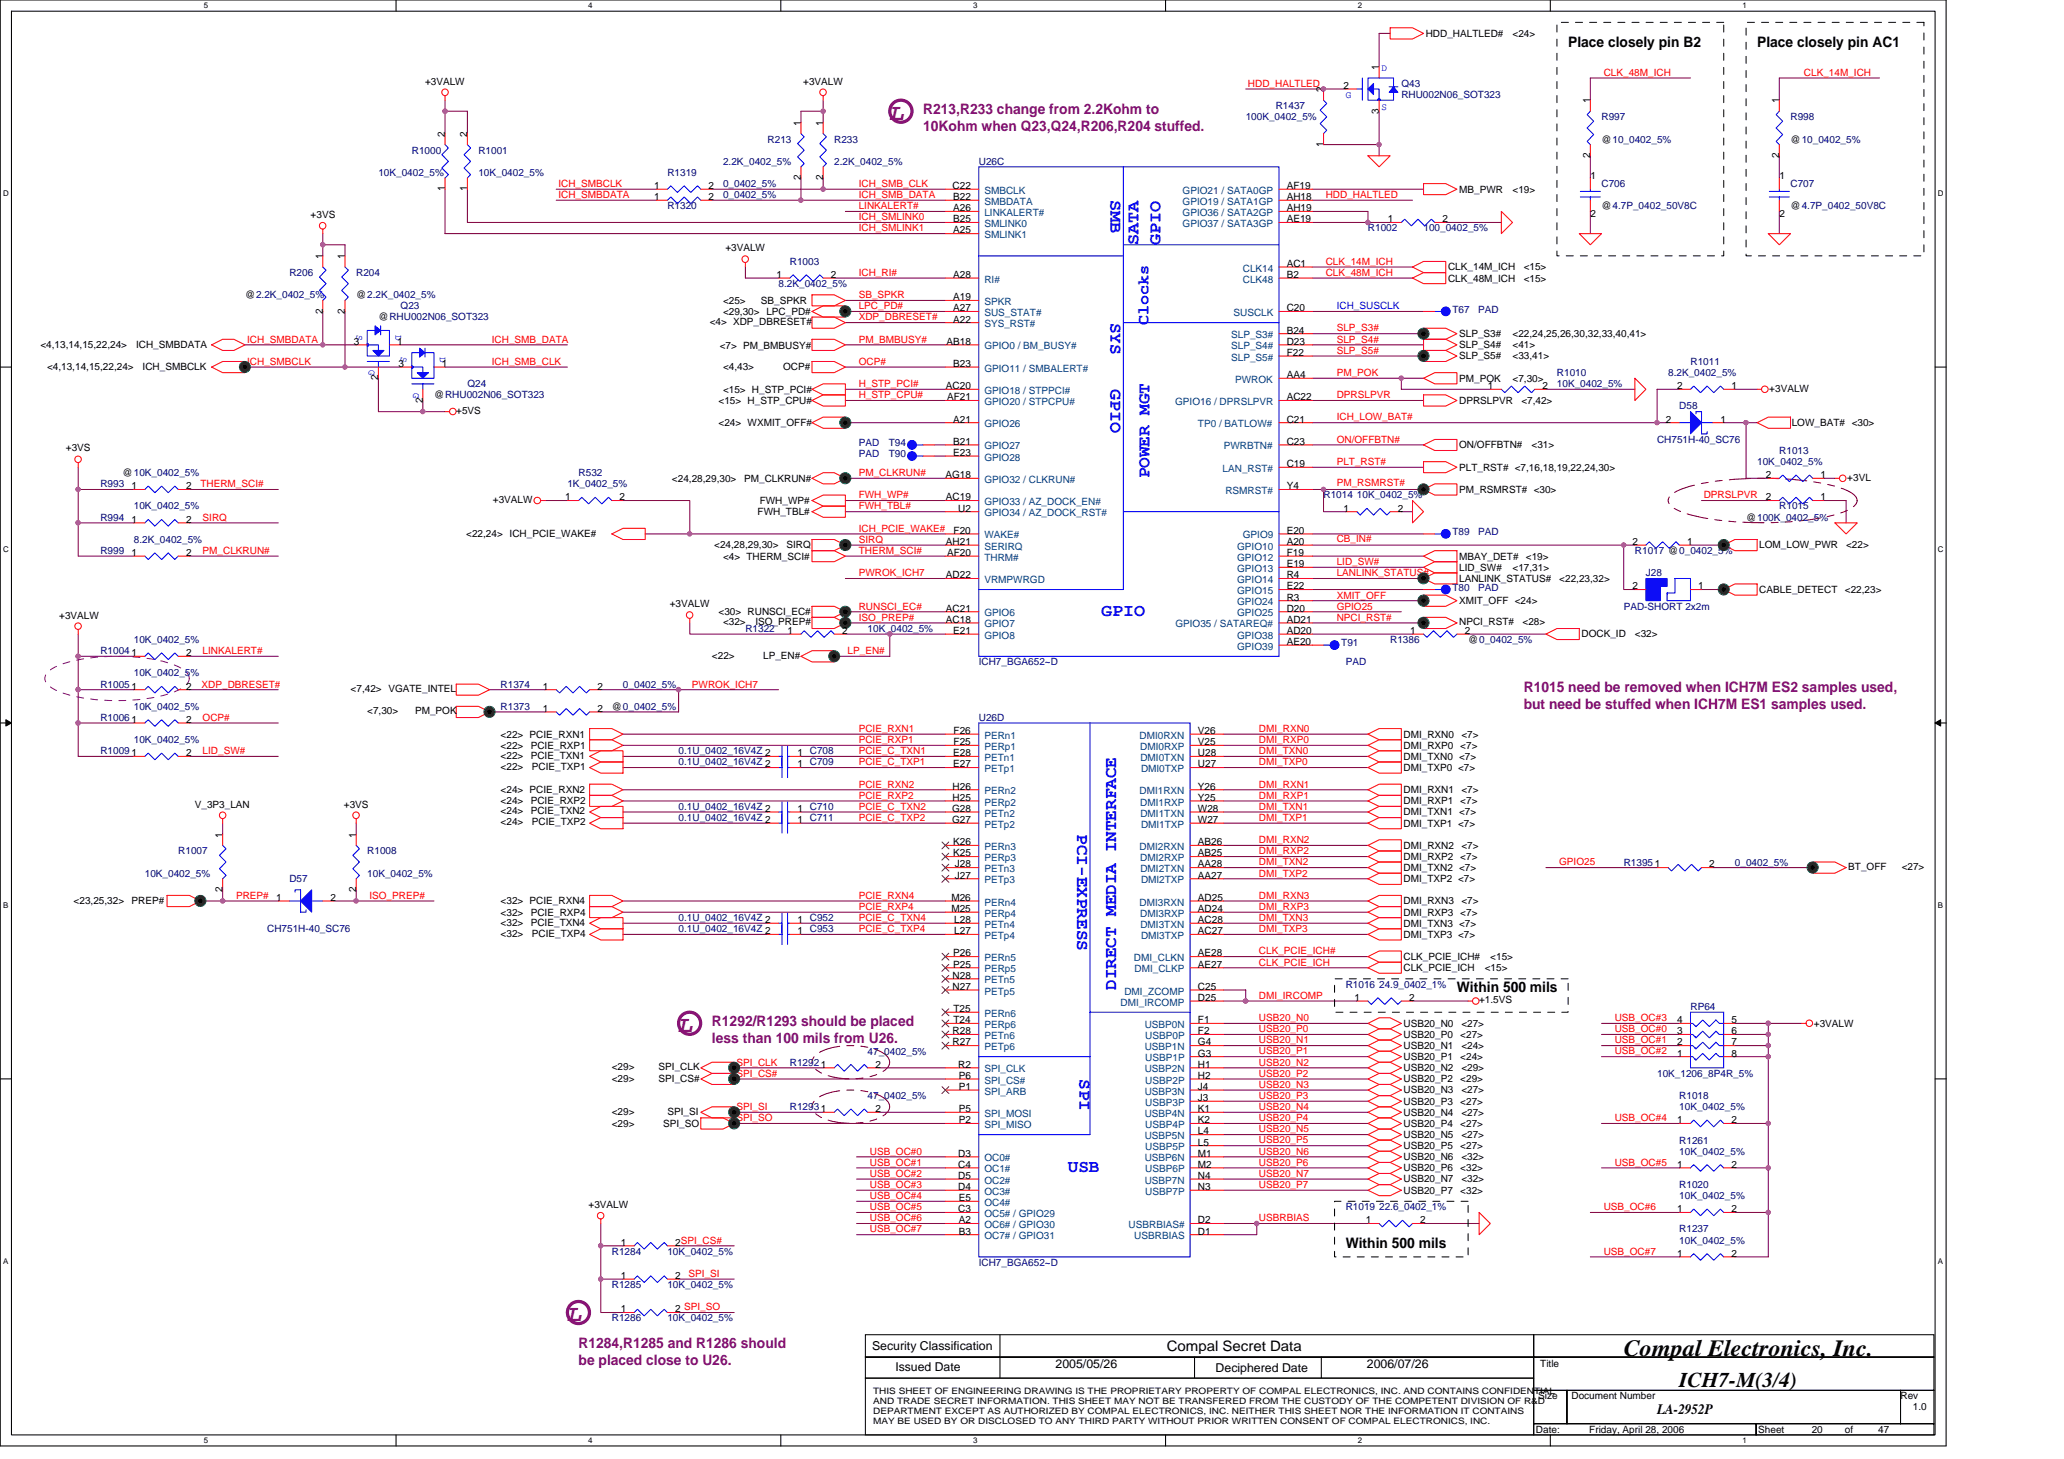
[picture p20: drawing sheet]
<svg xmlns="http://www.w3.org/2000/svg" width="297mm" height="210mm" viewBox="0 0 297 210" stroke-linecap="round" stroke-linejoin="round" font-family="sans-serif">
<defs><g id="words">
<g font-size="3.3" fill="#800080">
<text x="128.1" y="17.2">L</text>
<text x="97.7" y="148.4">L</text>
<text x="81.7" y="190.1">L</text>
</g>
<text font-size="3.3" x="233.7" y="195.1">Compal Electronics, Inc.</text>
<text font-size="3" x="241.7" y="199.6">ICH7-M(3/4)</text>
<g font-size="2.5" fill="#00f">
<text x="159.8" y="28.8" transform="rotate(90 159.8 28.8)">SMB</text>
<text x="163.8" y="35.2" transform="rotate(-90 163.8 35.2)">SATA</text>
<text x="167" y="35.2" transform="rotate(-90 167 35.2)">GPIO</text>
<text x="159.8" y="46.4" transform="rotate(90 159.8 46.4)">SYS</text>
<text x="159.8" y="56" transform="rotate(90 159.8 56)">GPIO</text>
<text x="165.4" y="68.8" transform="rotate(-90 165.4 68.8)">POWER MGT</text>
<text x="158.5" y="88.6">GPIO</text>
<text x="155" y="120" transform="rotate(90 155 120)">PCI-EXPRESS</text>
<text x="160.6" y="142.4" transform="rotate(-90 160.6 142.4)">DIRECT MEDIA INTERFACE</text>
<text x="155.3" y="155.2" transform="rotate(90 155.3 155.2)">SPI</text>
<text x="153.7" y="168.6">USB</text>
</g>
<text font-size="2.4" fill="#00f" x="165.3" y="46.7" transform="rotate(-90 165.3 46.7)">Clocks</text>
<g font-size="2.1">
<text x="225.7" y="6.7">Place closely pin B2</text>
<text x="252.9" y="6.7">Place closely pin AC1</text>
<text x="209.7" y="142.7">Within 500 mils</text>
<text x="193.7" y="179.6">Within 500 mils</text>
<text x="167.9" y="194.4">Compal Secret Data</text>
<text x="238.5" y="203.5">LA-2952P</text>
</g>
<g font-size="2.1" fill="#800080">
<text x="132.9" y="16.3">R213,R233 change from 2.2Kohm to</text>
<text x="132.9" y="18.8">10Kohm when Q23,Q24,R206,R204 stuffed.</text>
<text x="219.3" y="99.5">R1015 need be removed when ICH7M ES2 samples used,</text>
<text x="219.3" y="102">but need be stuffed when ICH7M ES1 samples used.</text>
<text x="102.5" y="147.6">R1292/R1293 should be placed</text>
<text x="102.5" y="150">less than 100 mils from U26.</text>
<text x="83.3" y="194">R1284,R1285 and R1286 should</text>
<text x="83.3" y="196.4">be placed close to U26.</text>
</g>
<g font-size="1.8">
<text x="125.5" y="194.2">Security Classification</text>
<text x="128.9" y="197.3">Issued Date</text>
<text x="151.9" y="196.8">2005/05/26</text>
<text x="174.9" y="197.4">Deciphered Date</text>
<text x="196.7" y="196.8">2006/07/26</text>
</g>
<g font-size="1.4">
<text x="205.2" y="5.3">HDD_HALTLED#</text>
<text x="217.7" y="5.3">&lt;24&gt;</text>
<text x="198.5" y="10.1" transform="rotate(-90 198.5 10.1)">1</text>
<text x="61.2" y="12.2">+3VALW</text>
<text x="115.6" y="12.2">+3VALW</text>
<text x="190.5" y="13.3" transform="rotate(-90 190.5 13.3)">2</text>
<text x="193.4" y="12.8">2</text>
<text x="198.5" y="16.3" transform="rotate(-90 198.5 16.3)">3</text>
<text x="228.9" y="14.9" transform="rotate(-90 228.9 14.9)">1</text>
<text x="256" y="14.9" transform="rotate(-90 256 14.9)">1</text>
<text x="64" y="19.7" transform="rotate(-90 64 19.7)">2</text>
<text x="67.2" y="19.7" transform="rotate(-90 67.2 19.7)">2</text>
<text x="115.2" y="18.1" transform="rotate(-90 115.2 18.1)">1</text>
<text x="118.4" y="18.1" transform="rotate(-90 118.4 18.1)">1</text>
<text x="190.5" y="21.1" transform="rotate(-90 190.5 21.1)">1</text>
<text x="228.9" y="22.7" transform="rotate(-90 228.9 22.7)">2</text>
<text x="230.5" y="20.5">@10_0402_5%</text>
<text x="256" y="22.7" transform="rotate(-90 256 22.7)">2</text>
<text x="257.7" y="20.5">@10_0402_5%</text>
<text x="64" y="27.5" transform="rotate(-90 64 27.5)">1</text>
<text x="67.2" y="27.5" transform="rotate(-90 67.2 27.5)">1</text>
<text x="94.1" y="28.8">1</text>
<text x="94.1" y="27.2">1</text>
<text x="102" y="28.8">2</text>
<text x="102" y="27.2">2</text>
<text x="115.2" y="25.9" transform="rotate(-90 115.2 25.9)">2</text>
<text x="118.4" y="25.9" transform="rotate(-90 118.4 25.9)">2</text>
<text x="137.1" y="27.2">C22</text>
<text x="137.2" y="28.8">B22</text>
<text x="185.2" y="27.2">AF19</text>
<text x="185.2" y="28.8">AH18</text>
<text x="210" y="27.7">MB_PWR</text>
<text x="217.7" y="27.7">&lt;19&gt;</text>
<text x="228.9" y="25.8">1</text>
<text x="256.1" y="25.8">1</text>
<text x="44.7" y="31.4">+3VS</text>
<text x="137.2" y="30.4">A26</text>
<text x="137.2" y="32">B25</text>
<text x="137.2" y="33.6">A25</text>
<text x="185.2" y="30.4">AH19</text>
<text x="185.2" y="32">AE19</text>
<text x="199.7" y="32">1</text>
<text x="207.6" y="32">2</text>
<text x="228.9" y="31.2">2</text>
<text x="230.5" y="30.1">@4.7P_0402_50V8C</text>
<text x="256.1" y="31.2">2</text>
<text x="257.7" y="30.1">@4.7P_0402_50V8C</text>
<text x="46.4" y="37.3" transform="rotate(-90 46.4 37.3)">1</text>
<text x="49.6" y="37.3" transform="rotate(-90 49.6 37.3)">1</text>
<text x="104.4" y="36.2">+3VALW</text>
<text x="111.7" y="40">1</text>
<text x="119.6" y="40">2</text>
<text x="137.2" y="40">A28</text>
<text x="185.2" y="38.4">AC1</text>
<text x="185.2" y="40">B2</text>
<text x="208.4" y="40.5">CLK_48M_ICH</text>
<text x="208.4" y="38.9">CLK_14M_ICH</text>
<text x="219.3" y="40.5">&lt;15&gt;</text>
<text x="219.3" y="38.9">&lt;15&gt;</text>
<text x="35.3" y="42.9">@2.2K_0402_5%</text>
<text x="46.4" y="45.1" transform="rotate(-90 46.4 45.1)">2</text>
<text x="49.6" y="45.1" transform="rotate(-90 49.6 45.1)">2</text>
<text x="51.3" y="42.9">@2.2K_0402_5%</text>
<text x="54.5" y="46.1">@RHU002N06_SOT323</text>
<text x="102.1" y="46.7">&lt;4&gt; XDP_DBRESET#</text>
<text x="104.1" y="43.7">&lt;25&gt;</text>
<text x="104.1" y="45.3">&lt;29,30&gt; LPC_PD#</text>
<text x="109.5" y="43.7">SB_SPKR</text>
<text x="137.2" y="43.2">A19</text>
<text x="137.2" y="46.4">A22</text>
<text x="137.2" y="44.8">A27</text>
<text x="185.2" y="48">B24</text>
<text x="185.2" y="44.8">C20</text>
<text x="5.8" y="50.1">&lt;4,13,14,15,22,24&gt;</text>
<text x="6.8" y="53.3">&lt;4,13,14,15,22,24&gt;</text>
<text x="19.6" y="50.1">ICH_SMBDATA</text>
<text x="20.5" y="53.3">ICH_SMBCLK</text>
<text x="50.9" y="49.6">3</text>
<text x="57.2" y="49.6">1</text>
<text x="57.3" y="52.8">3</text>
<text x="63.6" y="52.8">1</text>
<text x="103.6" y="50.3">&lt;7&gt; PM_BMBUSY#</text>
<text x="104.1" y="53.3">&lt;4,43&gt;</text>
<text x="112.7" y="53.3">OCP#</text>
<text x="136.2" y="49.6">AB18</text>
<text x="137.2" y="52.8">B23</text>
<text x="185.2" y="49.6">D23</text>
<text x="185.2" y="51.2">F22</text>
<text x="210" y="48.5">SLP_S3#</text>
<text x="210" y="51.7">SLP_S5#</text>
<text x="210" y="50.1">SLP_S4#</text>
<text x="217.7" y="48.5">&lt;22,24,25,26,30,32,33,40,41&gt;</text>
<text x="217.7" y="51.7">&lt;33,41&gt;</text>
<text x="217.7" y="50.1">&lt;41&gt;</text>
<text x="54.4" y="54.7" transform="rotate(-90 54.4 54.7)">2</text>
<text x="60.8" y="57.9" transform="rotate(-90 60.8 57.9)">2</text>
<text x="62.5" y="57.3">@RHU002N06_SOT323</text>
<text x="65.7" y="59.5">+5VS</text>
<text x="103.4" y="58.1">&lt;15&gt; H_STP_CPU#</text>
<text x="104.1" y="56.5">&lt;15&gt; H_STP_PCI#</text>
<text x="136.1" y="56">AC20</text>
<text x="136.3" y="57.6">AF21</text>
<text x="185.2" y="54.4">AA4</text>
<text x="185.2" y="57.6">AC22</text>
<text x="210" y="58.1">DPRSLPVR</text>
<text x="210" y="54.9">PM_POK</text>
<text x="214.1" y="56">1</text>
<text x="217.7" y="54.9">&lt;7,30&gt;</text>
<text x="218.9" y="58.1">&lt;7,42&gt;</text>
<text x="222" y="56">2</text>
<text x="241.4" y="56">2</text>
<text x="249.2" y="56">1</text>
<text x="254.6" y="56.3">+3VALW</text>
<text x="9.5" y="64.8">+3VS</text>
<text x="103.4" y="61.3">&lt;24&gt; WXMIT_OFF#</text>
<text x="137.2" y="60.8">A21</text>
<text x="137.2" y="64">B21</text>
<text x="137.2" y="65.6">E23</text>
<text x="185.2" y="64">C23</text>
<text x="185.2" y="60.8">C21</text>
<text x="210" y="64.5">ON/OFFBTN#</text>
<text x="220.4" y="64.5">&lt;31&gt;</text>
<text x="239.8" y="60.8">2</text>
<text x="247.6" y="60.8">1</text>
<text x="257.8" y="61.3">LOW_BAT# &lt;30&gt;</text>
<text x="17.6" y="68.5">@10K_0402_5%</text>
<text x="18.9" y="70.4">1</text>
<text x="26.8" y="70.4">2</text>
<text x="81.3" y="72">1</text>
<text x="89.2" y="72">2</text>
<text x="96.7" y="69.3">&lt;24,28,29,30&gt;</text>
<text x="107.1" y="69.3">PM_CLKRUN#</text>
<text x="136.1" y="68.8">AG18</text>
<text x="136.1" y="72">AC19</text>
<text x="185.2" y="67.2">C19</text>
<text x="185.2" y="70.4">Y4</text>
<text x="210" y="70.9">PM_RSMRST# &lt;30&gt;</text>
<text x="210" y="67.7">PLT_RST# &lt;7,16,18,19,22,24,30&gt;</text>
<text x="254.1" y="72">2</text>
<text x="254.1" y="68.8">2</text>
<text x="262" y="72">1</text>
<text x="262" y="68.8">1</text>
<text x="265.8" y="69.2">+3VL</text>
<text x="18.9" y="75.2">1</text>
<text x="26.8" y="75.2">2</text>
<text x="67.1" y="77.3">&lt;22,24&gt; ICH_PCIE_WAKE#</text>
<text x="70.9" y="72.3">+3VALW</text>
<text x="109" y="74.1">FWH_TBL#</text>
<text x="109.3" y="72.5">FWH_WP#</text>
<text x="137.2" y="76.8">F20</text>
<text x="137.9" y="73.6">U2</text>
<text x="185.2" y="76.8">E20</text>
<text x="193.4" y="73.6">1</text>
<text x="201.2" y="73.6">2</text>
<text x="251.3" y="74.9">@100K_0402_5%</text>
<text x="18.9" y="80">1</text>
<text x="26.8" y="80">2</text>
<text x="102.8" y="78.9">&lt;24,28,29,30&gt;</text>
<text x="104.1" y="80.5">&lt;4&gt; THERM_SCI#</text>
<text x="113.2" y="78.9">SIRQ</text>
<text x="136.1" y="83.2">AD22</text>
<text x="136.1" y="78.4">AH21</text>
<text x="136.3" y="80">AF20</text>
<text x="185.2" y="78.4">A20</text>
<text x="185.2" y="80">F19</text>
<text x="185.2" y="81.6">E19</text>
<text x="185.2" y="83.2">R4</text>
<text x="210" y="82.1">LID_SW#</text>
<text x="210" y="83.7">LANLINK_STATUS#</text>
<text x="210" y="80.5">MBAY_DET#</text>
<text x="217.7" y="82.1">&lt;17,31&gt;</text>
<text x="219.6" y="80.5">&lt;19&gt;</text>
<text x="224.4" y="83.7">&lt;22,23,32&gt;</text>
<text x="234.9" y="78.4">2</text>
<text x="242.8" y="78.4">1</text>
<text x="253.2" y="78.9">LOM_LOW_PWR</text>
<text x="265.7" y="78.9">&lt;22&gt;</text>
<text x="8.5" y="89">+3VALW</text>
<text x="96.4" y="87.4">+3VALW</text>
<text x="103.4" y="88.5">&lt;30&gt; RUNSCI_EC#</text>
<text x="104.1" y="90">&lt;32&gt;</text>
<text x="108.7" y="90">ISO_PREP#</text>
<text x="136.1" y="88">AC21</text>
<text x="136.1" y="89.6">AC18</text>
<text x="185.2" y="84.8">E22</text>
<text x="185.2" y="86.4">R3</text>
<text x="185.2" y="88">D20</text>
<text x="185.2" y="89.6">AD21</text>
<text x="210" y="86.9">XMIT_OFF &lt;24&gt;</text>
<text x="210" y="90">NPCI_RST#</text>
<text x="219.1" y="90">&lt;28&gt;</text>
<text x="234.9" y="84.8">2</text>
<text x="244.4" y="84.8">1</text>
<text x="253.2" y="85.3">CABLE_DETECT</text>
<text x="265.5" y="85.3">&lt;22,23&gt;</text>
<text x="26.8" y="94.4">2</text>
<text x="102.5" y="94.7">&lt;22&gt;</text>
<text x="109.8" y="94.7">LP_EN#</text>
<text x="113.3" y="91.2">1</text>
<text x="121.2" y="91.2">2</text>
<text x="137.2" y="91.2">E21</text>
<text x="185.2" y="91.2">AD20</text>
<text x="185.2" y="92.8">AE20</text>
<text x="202.9" y="91.2">1</text>
<text x="210.8" y="91.2">2</text>
<text x="211.3" y="92.5">@0_0402_5%</text>
<text x="227.6" y="91.7">DOCK_ID</text>
<text x="235.3" y="91.7">&lt;32&gt;</text>
<text x="26.8" y="99.2">2</text>
<text x="50.5" y="99.5">&lt;7,42&gt; VGATE_INTEL</text>
<text x="78.1" y="99.2">1</text>
<text x="86" y="99.2">2</text>
<text x="26.8" y="104">2</text>
<text x="52.8" y="102.7">&lt;7,30&gt;</text>
<text x="59.7" y="102.7">PM_POK</text>
<text x="72" y="106.1">&lt;22&gt; PCIE_RXN1</text>
<text x="72" y="107.7">&lt;22&gt;</text>
<text x="76.4" y="107.7">PCIE_RXP1</text>
<text x="78.1" y="102.4">1</text>
<text x="86" y="102.4">2</text>
<text x="88.1" y="102.1">@0_0402_5%</text>
<text x="137.2" y="105.6">F26</text>
<text x="137.2" y="107.2">F25</text>
<text x="172.4" y="107.2">V25</text>
<text x="172.4" y="105.6">V26</text>
<text x="202" y="106.1">DMI_RXN0</text>
<text x="202" y="107.7">DMI_RXP0 &lt;7&gt;</text>
<text x="210.3" y="106.1">&lt;7&gt;</text>
<text x="26.8" y="108.8">2</text>
<text x="72" y="109.2">&lt;22&gt;</text>
<text x="72" y="110.7">&lt;22&gt;</text>
<text x="76.4" y="109.2">PCIE_TXN1</text>
<text x="76.5" y="110.7">PCIE_TXP1</text>
<text x="114.8" y="110.4">1 C709</text>
<text x="114.8" y="108.8">1 C708</text>
<text x="137.1" y="113.6">H26</text>
<text x="137.2" y="108.8">E28</text>
<text x="137.2" y="110.4">E27</text>
<text x="172.4" y="110.4">U27</text>
<text x="172.4" y="108.8">U28</text>
<text x="172.4" y="113.6">Y26</text>
<text x="202" y="109.3">DMI_TXN0 &lt;7&gt;</text>
<text x="202" y="110.9">DMI_TXP0 &lt;7&gt;</text>
<text x="28" y="116.2">V_3P3_LAN</text>
<text x="49.5" y="116.2">+3VS</text>
<text x="72" y="114.1">&lt;24&gt; PCIE_RXN2</text>
<text x="72" y="117.2">&lt;24&gt;</text>
<text x="72" y="115.7">&lt;24&gt;</text>
<text x="72" y="118.7">&lt;24&gt;</text>
<text x="76.4" y="117.2">PCIE_TXN2</text>
<text x="76.4" y="115.7">PCIE_RXP2</text>
<text x="76.5" y="118.7">PCIE_TXP2</text>
<text x="114.8" y="116.8">1 C710</text>
<text x="114.8" y="118.4">1 C711</text>
<text x="137" y="116.8">G28</text>
<text x="137" y="118.4">G27</text>
<text x="137.1" y="115.2">H25</text>
<text x="172.4" y="118.4">W27</text>
<text x="172.4" y="115.2">Y25</text>
<text x="172.4" y="116.8">W28</text>
<text x="202" y="114.1">DMI_RXN1</text>
<text x="202" y="115.7">DMI_RXP1 &lt;7&gt;</text>
<text x="202" y="117.3">DMI_TXN1 &lt;7&gt;</text>
<text x="202" y="118.9">DMI_TXP1 &lt;7&gt;</text>
<text x="210.3" y="114.1">&lt;7&gt;</text>
<text x="32" y="120.5" transform="rotate(-90 32 120.5)">1</text>
<text x="51.2" y="120.5" transform="rotate(-90 51.2 120.5)">1</text>
<text x="137.2" y="121.6">K26</text>
<text x="137.2" y="123.2">K25</text>
<text x="137.4" y="124.8">J28</text>
<text x="172.4" y="123.2">AB25</text>
<text x="172.4" y="124.8">AA28</text>
<text x="172.4" y="121.6">AB26</text>
<text x="202" y="122.1">DMI_RXN2</text>
<text x="202" y="123.7">DMI_RXP2 &lt;7&gt;</text>
<text x="202" y="125.3">DMI_TXN2 &lt;7&gt;</text>
<text x="210.3" y="122.1">&lt;7&gt;</text>
<text x="246" y="124.8">2</text>
<text x="266" y="125.2">BT_OFF</text>
<text x="273.7" y="125.2">&lt;27&gt;</text>
<text x="10.6" y="130.1">&lt;23,25,32&gt;</text>
<text x="18.9" y="130.1">PREP#</text>
<text x="32" y="128.4" transform="rotate(-90 32 128.4)">2</text>
<text x="39.7" y="129.6">1</text>
<text x="47.6" y="129.6">2</text>
<text x="51.2" y="128.4" transform="rotate(-90 51.2 128.4)">2</text>
<text x="72" y="130.1">&lt;32&gt; PCIE_RXN4</text>
<text x="72" y="131.7">&lt;32&gt;</text>
<text x="76.4" y="131.7">PCIE_RXP4</text>
<text x="136.9" y="129.6">M26</text>
<text x="136.9" y="131.2">M25</text>
<text x="137.4" y="126.4">J27</text>
<text x="172.4" y="126.4">AA27</text>
<text x="172.4" y="131.2">AD24</text>
<text x="172.4" y="129.6">AD25</text>
<text x="202" y="126.9">DMI_TXP2 &lt;7&gt;</text>
<text x="202" y="130.1">DMI_RXN3</text>
<text x="202" y="131.7">DMI_RXP3 &lt;7&gt;</text>
<text x="210.3" y="130.1">&lt;7&gt;</text>
<text x="72" y="134.7">&lt;32&gt;</text>
<text x="72" y="133.2">&lt;32&gt;</text>
<text x="76.4" y="133.2">PCIE_TXN4</text>
<text x="76.5" y="134.7">PCIE_TXP4</text>
<text x="114.8" y="134.4">1 C953</text>
<text x="114.8" y="132.8">1 C952</text>
<text x="137.2" y="137.6">P26</text>
<text x="137.3" y="132.8">L28</text>
<text x="137.3" y="134.4">L27</text>
<text x="172.4" y="134.4">AC27</text>
<text x="172.4" y="137.6">AE28</text>
<text x="172.4" y="132.8">AC28</text>
<text x="202" y="133.3">DMI_TXN3 &lt;7&gt;</text>
<text x="202" y="134.9">DMI_TXP3 &lt;7&gt;</text>
<text x="137.1" y="140.8">N28</text>
<text x="137.1" y="142.4">N27</text>
<text x="137.2" y="139.2">P25</text>
<text x="172.4" y="144">D25</text>
<text x="172.4" y="139.2">AE27</text>
<text x="172.4" y="142.4">C25</text>
<text x="194.9" y="144">1</text>
<text x="202" y="138.1">CLK_PCIE_ICH#</text>
<text x="202" y="139.7">CLK_PCIE_ICH</text>
<text x="202.8" y="144">2</text>
<text x="213.7" y="139.7">&lt;15&gt;</text>
<text x="214.5" y="138.1">&lt;15&gt;</text>
<text x="137.1" y="148.8">R28</text>
<text x="137.2" y="145.6">T25</text>
<text x="137.2" y="147.2">T24</text>
<text x="172.4" y="148.8">F2</text>
<text x="172.4" y="147.2">F1</text>
<text x="202" y="147.7">USB20_N0</text>
<text x="202" y="149.3">USB20_P0</text>
<text x="210.2" y="149.3">&lt;27&gt;</text>
<text x="210.3" y="147.7">&lt;27&gt;</text>
<text x="212.9" y="144.4">+1.5VS</text>
<text x="241.4" y="148.8">3</text>
<text x="241.4" y="147.2">4</text>
<text x="249.2" y="148.8">6</text>
<text x="249.2" y="147.2">5</text>
<text x="261" y="147.7">+3VALW</text>
<text x="88" y="155.7">&lt;29&gt;</text>
<text x="88" y="154">&lt;29&gt;</text>
<text x="94.8" y="155.7">SPI_CS#</text>
<text x="94.8" y="154">SPI_CLK</text>
<text x="126" y="153.6">2</text>
<text x="137.1" y="150.4">R27</text>
<text x="137.9" y="153.6">R2</text>
<text x="138" y="155.2">P6</text>
<text x="172.4" y="152">G3</text>
<text x="172.4" y="155.2">H2</text>
<text x="172.4" y="150.4">G4</text>
<text x="172.4" y="153.6">H1</text>
<text x="202" y="150.9">USB20_N1</text>
<text x="202" y="152.5">USB20_P1</text>
<text x="202" y="154.1">USB20_N2</text>
<text x="202" y="155.7">USB20_P2</text>
<text x="210.2" y="152.5">&lt;24&gt;</text>
<text x="210.2" y="155.7">&lt;29&gt;</text>
<text x="210.3" y="150.9">&lt;24&gt;</text>
<text x="210.3" y="154.1">&lt;29&gt;</text>
<text x="241.4" y="152">1</text>
<text x="241.4" y="150.4">2</text>
<text x="249.2" y="152">8</text>
<text x="249.2" y="150.4">7</text>
<text x="88" y="160.4">&lt;29&gt;</text>
<text x="96.1" y="160.4">SPI_SI</text>
<text x="126" y="160">2</text>
<text x="138" y="156.8">P1</text>
<text x="138" y="160">P5</text>
<text x="138" y="161.6">P2</text>
<text x="172.4" y="158.4">J3</text>
<text x="172.4" y="161.6">K2</text>
<text x="172.4" y="156.8">J4</text>
<text x="172.4" y="160">K1</text>
<text x="202" y="157.3">USB20_N3</text>
<text x="202" y="158.9">USB20_P3</text>
<text x="202" y="160.5">USB20_N4</text>
<text x="210.2" y="158.9">&lt;27&gt;</text>
<text x="210.3" y="157.3">&lt;27&gt;</text>
<text x="210.3" y="160.5">&lt;27&gt;</text>
<text x="241.4" y="161.6">1</text>
<text x="249.2" y="161.6">2</text>
<text x="88" y="162.1">&lt;29&gt;</text>
<text x="95.4" y="162.1">SPI_SO</text>
<text x="137.9" y="166.4">D3</text>
<text x="137.9" y="168">C4</text>
<text x="172.4" y="164.8">L5</text>
<text x="172.4" y="168">M2</text>
<text x="172.4" y="163.2">L4</text>
<text x="172.4" y="166.4">M1</text>
<text x="202" y="166.9">USB20_N6</text>
<text x="202" y="162.1">USB20_P4</text>
<text x="202" y="163.7">USB20_N5</text>
<text x="202" y="165.3">USB20_P5</text>
<text x="210.2" y="162.1">&lt;27&gt;</text>
<text x="210.2" y="165.3">&lt;27&gt;</text>
<text x="210.3" y="166.9">&lt;32&gt;</text>
<text x="210.3" y="163.7">&lt;27&gt;</text>
<text x="241.4" y="168">1</text>
<text x="249.2" y="168">2</text>
<text x="84.7" y="173.8">+3VALW</text>
<text x="137.9" y="169.6">D5</text>
<text x="137.9" y="171.2">D4</text>
<text x="138" y="172.8">E5</text>
<text x="172.4" y="171.2">N3</text>
<text x="172.4" y="169.6">N4</text>
<text x="202" y="171.7">USB20_P7</text>
<text x="202" y="170.1">USB20_N7</text>
<text x="202" y="168.5">USB20_P6</text>
<text x="210.2" y="171.7">&lt;32&gt;</text>
<text x="210.2" y="168.5">&lt;32&gt;</text>
<text x="210.3" y="170.1">&lt;32&gt;</text>
<text x="89.3" y="179.2">1</text>
<text x="97.2" y="179.2">2SPI_CS#</text>
<text x="137.9" y="174.4">C3</text>
<text x="138" y="176">A2</text>
<text x="138" y="177.6">B3</text>
<text x="172.4" y="176">D2</text>
<text x="172.4" y="177.6">D1</text>
<text x="196.6" y="176">1</text>
<text x="204.4" y="176">2</text>
<text x="241.4" y="174.4">1</text>
<text x="249.2" y="174.4">2</text>
<text x="89.3" y="184">1</text>
<text x="97.2" y="184">2</text>
<text x="241.4" y="180.8">1</text>
<text x="249.2" y="180.8">2</text>
<text x="89.3" y="188.8">1</text>
<text x="97.2" y="188.8">2 SPI_SO</text>
<text x="221.7" y="196.7">Title</text>
<text x="221.4" y="201.3">Size</text>
<text x="226.2" y="201.3">Document Number</text>
<text x="273.5" y="201.3">Rev</text>
<text x="275.3" y="202.9">1.0</text>
<text x="221" y="206.1">Date:</text>
<text x="228.7" y="206.1">Friday, April 28, 2006</text>
<text x="253" y="206.1">Sheet</text>
<text x="260.7" y="206.1">20</text>
<text x="265.5" y="206.1">of</text>
<text x="270.3" y="206.1">47</text>
</g>
<g font-size="1.4" fill="#00f">
<text x="198.8" y="10.3">D</text>
<text x="193.7" y="14.1">G</text>
<text x="198.8" y="15.9">S</text>
<text x="192.4" y="44.5">ICH_SUSCLK</text>
<text x="51.3" y="48.2" transform="rotate(90 51.3 48.2)">S</text>
<text x="53.1" y="53.3" transform="rotate(90 53.1 53.3)">G</text>
<text x="56.9" y="48.2" transform="rotate(90 56.9 48.2)">D</text>
<text x="57.7" y="51.4" transform="rotate(90 57.7 51.4)">S</text>
<text x="63.3" y="51.4" transform="rotate(90 63.3 51.4)">D</text>
<text x="59.5" y="56.5" transform="rotate(90 59.5 56.5)">G</text>
</g>
<g font-size="1.4" fill="#f00">
<text x="230.8" y="10.9">CLK_48M_ICH</text>
<text x="259.6" y="10.9">CLK_14M_ICH</text>
<text x="179.6" y="12.5">HDD_HALTLED</text>
<text x="80.4" y="26.9">ICH_SMBCLK</text>
<text x="80.4" y="28.5">ICH_SMBDATA</text>
<text x="123.6" y="28.5">ICH_SMB_DATA</text>
<text x="123.6" y="26.9">ICH_SMB_CLK</text>
<text x="190.8" y="28.5">HDD_HALTLED</text>
<text x="123.6" y="30.1">LINKALERT#</text>
<text x="123.6" y="31.7">ICH_SMLINK0</text>
<text x="123.6" y="33.3">ICH_SMLINK1</text>
<text x="123.6" y="39.7">ICH_RI#</text>
<text x="190.8" y="39.7">CLK_48M_ICH</text>
<text x="190.8" y="38.1">CLK_14M_ICH</text>
<text x="123.6" y="46.1">XDP_DBRESET#</text>
<text x="123.6" y="42.9">SB_SPKR</text>
<text x="123.6" y="44.5">LPC_PD#</text>
<text x="192.4" y="47.7">SLP_S3#</text>
<text x="35.6" y="52.5">ICH_SMBCLK</text>
<text x="35.6" y="49.3">ICH_SMBDATA</text>
<text x="70.8" y="52.5">ICH_SMB_CLK</text>
<text x="70.8" y="49.3">ICH_SMB_DATA</text>
<text x="123.6" y="49.3">PM_BMBUSY#</text>
<text x="123.6" y="52.5">OCP#</text>
<text x="192.4" y="50.9">SLP_S5#</text>
<text x="192.4" y="49.3">SLP_S4#</text>
<text x="123.6" y="57.3">H_STP_CPU#</text>
<text x="123.6" y="55.7">H_STP_PCI#</text>
<text x="192.4" y="57.3">DPRSLPVR</text>
<text x="192.4" y="54.1">PM_POK</text>
<text x="192.4" y="63.7">ON/OFFBTN#</text>
<text x="192.4" y="60.5">ICH_LOW_BAT#</text>
<text x="28.8" y="70.1">THERM_SCI#</text>
<text x="123.6" y="68.5">PM_CLKRUN#</text>
<text x="123.6" y="71.7">FWH_WP#</text>
<text x="192.4" y="66.9">PLT_RST#</text>
<text x="192.4" y="69.9">PM_RSMRST#</text>
<text x="245.2" y="71.7">DPRSLPVR</text>
<text x="29.2" y="74.9">SIRQ</text>
<text x="123.6" y="73.3">FWH_TBL#</text>
<text x="123.6" y="76.5">ICH_PCIE_WAKE#</text>
<text x="192.4" y="77.9">CB_IN#</text>
<text x="29.2" y="79.7">PM_CLKRUN#</text>
<text x="123.6" y="79.7">THERM_SCI#</text>
<text x="123.6" y="82.9">PWROK_ICH7</text>
<text x="123.6" y="78.1">SIRQ</text>
<text x="192.4" y="81.3">LID_SW#</text>
<text x="192.4" y="82.9">LANLINK_STATUS#</text>
<text x="123.6" y="87.7">RUNSCI_EC#</text>
<text x="123.6" y="89.3">ISO_PREP#</text>
<text x="192.4" y="86.1">XMIT_OFF</text>
<text x="192.4" y="89.3">NPCI_RST#</text>
<text x="192.4" y="87.7">GPIO25</text>
<text x="29.2" y="94.1">LINKALERT#</text>
<text x="122" y="94.1">LP_EN#</text>
<text x="29" y="98.9">XDP_DBRESET#</text>
<text x="99.6" y="98.9">PWROK_ICH7</text>
<text x="29.2" y="103.7">OCP#</text>
<text x="123.6" y="105.3">PCIE_RXN1</text>
<text x="123.6" y="106.9">PCIE_RXP1</text>
<text x="181.2" y="105.3">DMI_RXN0</text>
<text x="181.2" y="106.9">DMI_RXP0</text>
<text x="29.2" y="108.5">LID_SW#</text>
<text x="123.6" y="110.1">PCIE_C_TXP1</text>
<text x="123.6" y="108.5">PCIE_C_TXN1</text>
<text x="123.6" y="113.3">PCIE_RXN2</text>
<text x="181.2" y="108.5">DMI_TXN0</text>
<text x="181.2" y="113.3">DMI_RXN1</text>
<text x="181.2" y="110.1">DMI_TXP0</text>
<text x="123.6" y="118.1">PCIE_C_TXP2</text>
<text x="123.6" y="116.5">PCIE_C_TXN2</text>
<text x="123.6" y="114.9">PCIE_RXP2</text>
<text x="181.2" y="118.1">DMI_TXP1</text>
<text x="181.2" y="116.5">DMI_TXN1</text>
<text x="181.2" y="114.9">DMI_RXP1</text>
<text x="181.2" y="121.3">DMI_RXN2</text>
<text x="181.2" y="124.5">DMI_TXN2</text>
<text x="181.2" y="122.9">DMI_RXP2</text>
<text x="224.4" y="124.5">GPIO25</text>
<text x="34" y="129.3">PREP#</text>
<text x="53.2" y="129.3">ISO_PREP#</text>
<text x="123.6" y="130.9">PCIE_RXP4</text>
<text x="123.6" y="129.3">PCIE_RXN4</text>
<text x="181.2" y="126.1">DMI_TXP2</text>
<text x="181.2" y="129.3">DMI_RXN3</text>
<text x="181.2" y="130.9">DMI_RXP3</text>
<text x="123.6" y="134.1">PCIE_C_TXP4</text>
<text x="123.6" y="132.5">PCIE_C_TXN4</text>
<text x="181.2" y="132.5">DMI_TXN3</text>
<text x="181.2" y="134.1">DMI_TXP3</text>
<text x="181.2" y="137.3">CLK_PCIE_ICH#</text>
<text x="181.2" y="138.9">CLK_PCIE_ICH</text>
<text x="181.2" y="143.7">DMI_IRCOMP</text>
<text x="181.2" y="146.9">USB20_N0</text>
<text x="181.2" y="148.5">USB20_P0</text>
<text x="232.4" y="146.9">USB_OC#3</text>
<text x="232.4" y="148.5">USB_OC#0</text>
<text x="106" y="154.9">SPI_CS#</text>
<text x="106" y="153.3">SPI_CLK</text>
<text x="181.2" y="150.1">USB20_N1</text>
<text x="181.2" y="151.7">USB20_P1</text>
<text x="181.2" y="153.3">USB20_N2</text>
<text x="181.2" y="154.9">USB20_P2</text>
<text x="232.4" y="150.1">USB_OC#1</text>
<text x="232.4" y="151.7">USB_OC#2</text>
<text x="106" y="161.3">SPI_SO</text>
<text x="106" y="159.7">SPI_SI</text>
<text x="181.2" y="156.5">USB20_N3</text>
<text x="181.2" y="158.1">USB20_P3</text>
<text x="181.2" y="159.7">USB20_N4</text>
<text x="181.2" y="161.3">USB20_P4</text>
<text x="232.4" y="161.3">USB_OC#4</text>
<text x="125.2" y="167.7">USB_OC#1</text>
<text x="125.2" y="166.1">USB_OC#0</text>
<text x="181.2" y="166.1">USB20_N6</text>
<text x="181.2" y="167.7">USB20_P6</text>
<text x="181.2" y="162.9">USB20_N5</text>
<text x="181.2" y="164.5">USB20_P5</text>
<text x="232.4" y="167.7">USB_OC#5</text>
<text x="125.2" y="169.3">USB_OC#2</text>
<text x="125.2" y="172.5">USB_OC#4</text>
<text x="125.2" y="170.9">USB_OC#3</text>
<text x="181.2" y="169.3">USB20_N7</text>
<text x="181.2" y="170.9">USB20_P7</text>
<text x="125.2" y="174.1">USB_OC#5</text>
<text x="125.2" y="175.7">USB_OC#6</text>
<text x="125.2" y="177.3">USB_OC#7</text>
<text x="181.2" y="175.7">USBRBIAS</text>
<text x="230.8" y="174.1">USB_OC#6</text>
<text x="99.1" y="183.7">SPI_SI</text>
<text x="230.8" y="180.5">USB_OC#7</text>
</g>
<g font-size="1.4" fill="#000080">
<text x="179.3" y="17.3">100K_0402_5%</text>
<text x="183.6" y="15.7">R1437</text>
<text x="201.7" y="12.5">Q43</text>
<text x="201.7" y="14.1">RHU002N06_SOT323</text>
<text x="230.5" y="17.3">R997</text>
<text x="257.7" y="17.3">R998</text>
<text x="59.3" y="22.1">R1000</text>
<text x="68.9" y="22.1">R1001</text>
<text x="104.1" y="23.7">2.2K_0402_5%</text>
<text x="110.5" y="20.5">R213</text>
<text x="120.1" y="20.5">R233</text>
<text x="120.1" y="23.7">2.2K_0402_5%</text>
<text x="140.9" y="23.7">U26C</text>
<text x="54.5" y="25.3">10K_0402_5%</text>
<text x="68.9" y="25.3">10K_0402_5%</text>
<text x="96.1" y="25.3">R1319</text>
<text x="104.1" y="28.5">0_0402_5%</text>
<text x="104.1" y="26.9">0_0402_5%</text>
<text x="230.5" y="26.9">C706</text>
<text x="257.7" y="26.9">C707</text>
<text x="96.1" y="30.1">R1320</text>
<text x="196.9" y="33.3">R1002</text>
<text x="204.9" y="33.3">100_0402_5%</text>
<text x="41.7" y="39.7">R206</text>
<text x="51.3" y="39.7">R204</text>
<text x="112.1" y="41.3">8.2K_0402_5%</text>
<text x="113.7" y="38.1">R1003</text>
<text x="57.7" y="44.5">Q23</text>
<text x="209" y="45">T67</text>
<text x="212.7" y="45">PAD</text>
<text x="243.3" y="52.5">R1011</text>
<text x="67.3" y="55.7">Q24</text>
<text x="224.1" y="54.1">R1010</text>
<text x="224.1" y="55.7">10K_0402_5%</text>
<text x="240.1" y="54.1">8.2K_0402_5%</text>
<text x="241.7" y="58.9">D58</text>
<text x="123.6" y="64.2">PAD</text>
<text x="123.6" y="65.8">PAD</text>
<text x="127.9" y="64.2">T94</text>
<text x="127.9" y="65.8">T90</text>
<text x="238.5" y="63.7">CH751H-40_SC76</text>
<text x="256.1" y="65.3">R1013</text>
<text x="14.5" y="70.1">R993</text>
<text x="81.7" y="70.1">1K_0402_5%</text>
<text x="83.3" y="68.5">R532</text>
<text x="190.5" y="71.7">R1014 10K_0402_5%</text>
<text x="252.9" y="66.9">10K_0402_5%</text>
<text x="14.5" y="74.9">R994</text>
<text x="19.3" y="73.3">10K_0402_5%</text>
<text x="209" y="77">T89</text>
<text x="212.7" y="77">PAD</text>
<text x="256.1" y="73.3">R1015</text>
<text x="14.5" y="79.7">R999</text>
<text x="19.3" y="78.1">8.2K_0402_5%</text>
<text x="235.3" y="79.7">R1017 @0_0402_5%</text>
<text x="236.9" y="82.9">J28</text>
<text x="209" y="85">T80</text>
<text x="212.7" y="85">PAD</text>
<text x="233.7" y="87.7">PAD-SHORT 2x2m</text>
<text x="14.5" y="94.1">R10041</text>
<text x="19.3" y="92.5">10K_0402_5%</text>
<text x="107.3" y="90.9">R1322</text>
<text x="124.9" y="90.9">10K_0402_5%</text>
<text x="140.9" y="95.7">ICH7_BGA652~D</text>
<text x="193" y="93">T91</text>
<text x="193.7" y="95.7">PAD</text>
<text x="200.1" y="92.5">R1386</text>
<text x="14.5" y="98.9">R10051</text>
<text x="19.3" y="97.3">10K_0402_5%</text>
<text x="72" y="98.9">R1374</text>
<text x="89.7" y="98.9">0_0402_5%</text>
<text x="14.5" y="103.7">R10061</text>
<text x="19.3" y="102.1">10K_0402_5%</text>
<text x="19.3" y="106.9">10K_0402_5%</text>
<text x="72" y="102.1">R1373</text>
<text x="140.9" y="103.7">U26D</text>
<text x="14.5" y="108.5">R10091</text>
<text x="97.7" y="110.1">0.1U_0402_16V4Z 2</text>
<text x="97.7" y="108.5">0.1U_0402_16V4Z 2</text>
<text x="97.7" y="116.5">0.1U_0402_16V4Z 2</text>
<text x="97.7" y="118.1">0.1U_0402_16V4Z 2</text>
<text x="25.7" y="122.9">R1007</text>
<text x="52.8" y="122.9">R1008</text>
<text x="233.7" y="124.5">R13951</text>
<text x="249.7" y="124.5">0_0402_5%</text>
<text x="20.8" y="126.1">10K_0402_5%</text>
<text x="41.7" y="126.9">D57</text>
<text x="52.8" y="126.1">10K_0402_5%</text>
<text x="38.5" y="134.1">CH751H-40_SC76</text>
<text x="97.7" y="134.1">0.1U_0402_16V4Z 2</text>
<text x="97.7" y="132.5">0.1U_0402_16V4Z 2</text>
<text x="193.7" y="142.1">R1016 24.9_0402_1%</text>
<text x="243.3" y="145.3">RP64</text>
<text x="113.7" y="153.3">R12921</text>
<text x="124.9" y="151.7">47_0402_5%</text>
<text x="238.5" y="154.9">10K_1206_8P4R_5%</text>
<text x="113.7" y="159.7">R12931</text>
<text x="124.9" y="158.1">47_0402_5%</text>
<text x="241.7" y="158.1">R1018</text>
<text x="241.7" y="159.7">10K_0402_5%</text>
<text x="241.7" y="164.5">R1261</text>
<text x="241.7" y="166.1">10K_0402_5%</text>
<text x="241.7" y="170.9">R1020</text>
<text x="241.7" y="172.5">10K_0402_5%</text>
<text x="193.7" y="174.1">R1019 22.6_0402_1%</text>
<text x="241.7" y="177.3">R1237</text>
<text x="241.7" y="178.9">10K_0402_5%</text>
<text x="88" y="185.3">R1285</text>
<text x="88" y="180.5">R1284</text>
<text x="96" y="185.3">10K_0402_5%</text>
<text x="96" y="180.5">10K_0402_5%</text>
<text x="140.9" y="182.1">ICH7_BGA652~D</text>
<text x="88" y="190.1">R1286</text>
<text x="96" y="190.1">10K_0402_5%</text>
</g>
<g font-size="1.4" fill="#004080">
<text x="141.7" y="27.9">SMBCLK</text>
<text x="141.7" y="29.5">SMBDATA</text>
<text x="170.2" y="27.9">GPIO21 / SATA0GP</text>
<text x="170.2" y="29.5">GPIO19 / SATA1GP</text>
<text x="141.7" y="31.1">LINKALERT#</text>
<text x="141.7" y="32.7">SMLINK0</text>
<text x="141.7" y="34.3">SMLINK1</text>
<text x="170.2" y="31.1">GPIO36 / SATA2GP</text>
<text x="170.2" y="32.7">GPIO37 / SATA3GP</text>
<text x="141.7" y="40.7">RI#</text>
<text x="178.9" y="39.1">CLK14</text>
<text x="178.9" y="40.7">CLK48</text>
<text x="141.7" y="43.9">SPKR</text>
<text x="141.7" y="47.1">SYS_RST#</text>
<text x="141.7" y="45.5">SUS_STAT#</text>
<text x="177.5" y="45.5">SUSCLK</text>
<text x="141.7" y="50.3">GPIO0 / BM_BUSY#</text>
<text x="141.7" y="53.5">GPIO11 / SMBALERT#</text>
<text x="177.2" y="48.7">SLP_S3#</text>
<text x="177.2" y="50.3">SLP_S4#</text>
<text x="177.2" y="51.9">SLP_S5#</text>
<text x="141.7" y="56.7">GPIO18 / STPPCI#</text>
<text x="141.7" y="58.3">GPIO20 / STPCPU#</text>
<text x="169.1" y="58.3">GPIO16 / DPRSLPVR</text>
<text x="177.8" y="55.1">PWROK</text>
<text x="141.7" y="61.5">GPIO26</text>
<text x="141.7" y="64.7">GPIO27</text>
<text x="172.4" y="61.5">TP0 / BATLOW#</text>
<text x="176.1" y="64.7">PWRBTN#</text>
<text x="141.7" y="66.3">GPIO28</text>
<text x="141.7" y="69.5">GPIO32 / CLKRUN#</text>
<text x="176" y="67.9">LAN_RST#</text>
<text x="176.4" y="71.1">RSMRST#</text>
<text x="141.7" y="72.7">GPIO33 / AZ_DOCK_EN#</text>
<text x="141.7" y="74.3">GPIO34 / AZ_DOCK_RST#</text>
<text x="141.7" y="77.5">WAKE#</text>
<text x="178.9" y="77.5">GPIO9</text>
<text x="141.7" y="83.9">VRMPWRGD</text>
<text x="141.7" y="79.1">SERIRQ</text>
<text x="141.7" y="80.7">THRM#</text>
<text x="178.1" y="79.1">GPIO10</text>
<text x="178.1" y="80.7">GPIO12</text>
<text x="178.1" y="82.3">GPIO13</text>
<text x="178.1" y="83.9">GPIO14</text>
<text x="141.7" y="88.7">GPIO6</text>
<text x="178.1" y="85.5">GPIO15</text>
<text x="178.1" y="87.1">GPIO24</text>
<text x="178.1" y="88.7">GPIO25</text>
<text x="141.7" y="90.3">GPIO7</text>
<text x="141.7" y="91.9">GPIO8</text>
<text x="169.2" y="90.3">GPIO35 / SATAREQ#</text>
<text x="178.1" y="91.9">GPIO38</text>
<text x="178.1" y="93.5">GPIO39</text>
<text x="141.7" y="106.3">PERn1</text>
<text x="141.7" y="107.9">PERp1</text>
<text x="164" y="106.3">DMI0RXN</text>
<text x="164.1" y="107.9">DMI0RXP</text>
<text x="141.7" y="109.5">PETn1</text>
<text x="141.7" y="111.1">PETp1</text>
<text x="164.1" y="109.5">DMI0TXN</text>
<text x="164.2" y="111.1">DMI0TXP</text>
<text x="141.7" y="114.3">PERn2</text>
<text x="141.7" y="115.9">PERp2</text>
<text x="141.7" y="117.5">PETn2</text>
<text x="141.7" y="119.1">PETp2</text>
<text x="164" y="114.3">DMI1RXN</text>
<text x="164.1" y="115.9">DMI1RXP</text>
<text x="164.1" y="117.5">DMI1TXN</text>
<text x="164.2" y="119.1">DMI1TXP</text>
<text x="141.7" y="122.3">PERn3</text>
<text x="141.7" y="123.9">PERp3</text>
<text x="141.7" y="125.5">PETn3</text>
<text x="164" y="122.3">DMI2RXN</text>
<text x="164.1" y="123.9">DMI2RXP</text>
<text x="164.1" y="125.5">DMI2TXN</text>
<text x="141.7" y="127.1">PETp3</text>
<text x="141.7" y="130.3">PERn4</text>
<text x="141.7" y="131.9">PERp4</text>
<text x="164" y="130.3">DMI3RXN</text>
<text x="164.1" y="131.9">DMI3RXP</text>
<text x="164.2" y="127.1">DMI2TXP</text>
<text x="141.7" y="133.5">PETn4</text>
<text x="141.7" y="135.1">PETp4</text>
<text x="164.1" y="133.5">DMI3TXN</text>
<text x="164.2" y="135.1">DMI3TXP</text>
<text x="141.7" y="138.3">PERn5</text>
<text x="141.7" y="139.9">PERp5</text>
<text x="141.7" y="141.5">PETn5</text>
<text x="141.7" y="143.1">PETp5</text>
<text x="161.8" y="143.1">DMI_ZCOMP</text>
<text x="163.2" y="138.3">DMI_CLKN</text>
<text x="163.3" y="139.9">DMI_CLKP</text>
<text x="141.7" y="146.3">PERn6</text>
<text x="141.7" y="147.9">PERp6</text>
<text x="141.7" y="149.5">PETn6</text>
<text x="161.3" y="144.7">DMI_IRCOMP</text>
<text x="164.7" y="147.9">USBP0N</text>
<text x="164.8" y="149.5">USBP0P</text>
<text x="141.7" y="154.3">SPI_CLK</text>
<text x="141.7" y="155.9">SPI_CS#</text>
<text x="141.7" y="151.1">PETp6</text>
<text x="164.7" y="151.1">USBP1N</text>
<text x="164.7" y="154.3">USBP2N</text>
<text x="164.8" y="152.7">USBP1P</text>
<text x="164.8" y="155.9">USBP2P</text>
<text x="141.7" y="157.5">SPI_ARB</text>
<text x="141.7" y="160.7">SPI_MOSI</text>
<text x="164.7" y="157.5">USBP3N</text>
<text x="164.7" y="160.7">USBP4N</text>
<text x="164.8" y="159.1">USBP3P</text>
<text x="141.7" y="162.3">SPI_MISO</text>
<text x="141.7" y="167.1">OC0#</text>
<text x="164.7" y="163.9">USBP5N</text>
<text x="164.7" y="167.1">USBP6N</text>
<text x="164.8" y="162.3">USBP4P</text>
<text x="164.8" y="165.5">USBP5P</text>
<text x="141.7" y="168.7">OC1#</text>
<text x="141.7" y="170.3">OC2#</text>
<text x="141.7" y="171.9">OC3#</text>
<text x="141.7" y="173.5">OC4#</text>
<text x="164.7" y="170.3">USBP7N</text>
<text x="164.8" y="168.7">USBP6P</text>
<text x="164.8" y="171.9">USBP7P</text>
<text x="141.7" y="175.1">OC5# / GPIO29</text>
<text x="141.7" y="176.7">OC6# / GPIO30</text>
<text x="141.7" y="178.3">OC7# / GPIO31</text>
<text x="162.4" y="176.7">USBRBIAS#</text>
<text x="163.2" y="178.3">USBRBIAS</text>
</g>
<g font-size="1.3">
<text x="125.7" y="200.5">THIS SHEET OF ENGINEERING DRAWING IS THE PROPRIETARY PROPERTY OF COMPAL ELECTRONICS, INC. AND CONTAINS CONFIDENTIAL</text>
<text x="125.7" y="202">AND TRADE SECRET INFORMATION. THIS SHEET MAY NOT BE TRANSFERED FROM THE CUSTODY OF THE COMPETENT DIVISION OF R&amp;D</text>
<text x="125.7" y="203.5">DEPARTMENT EXCEPT AS AUTHORIZED BY COMPAL ELECTRONICS, INC. NEITHER THIS SHEET NOR THE INFORMATION IT CONTAINS</text>
<text x="125.7" y="204.9">MAY BE USED BY OR DISCLOSED TO ANY THIRD PARTY WITHOUT PRIOR WRITTEN CONSENT OF COMPAL ELECTRONICS, INC.</text>
</g>
<g font-size="1.1">
<text x="29.3" y="1.2">5</text>
<text x="84.7" y="1.2">4</text>
<text x="140" y="1.2">3</text>
<text x="195.4" y="1.2">2</text>
<text x="250.8" y="1.2">1</text>
<text x=".4" y="28.2">D</text>
<text x="278.9" y="28.2">D</text>
<text x=".4" y="79.4">C</text>
<text x="278.9" y="79.4">C</text>
<text x=".4" y="130.6">B</text>
<text x="278.9" y="130.6">B</text>
<text x=".4" y="181.8">A</text>
<text x="278.9" y="181.8">A</text>
<text x="29.3" y="207.6">5</text>
<text x="84.7" y="207.6">4</text>
<text x="140" y="207.6">3</text>
<text x="195.4" y="207.6">2</text>
<text x="250.8" y="207.6">1</text>
</g>
</g></defs>
<path d="M0 0h280.1v208h-280.1zM1.6 1.6h276.9v204.8h-276.9z" fill="none" stroke="#000" stroke-width=".15"/>
<g fill="#fff">
<path d="M29.3 .2h.6v1.2h-.6z"/>
<path d="M29.3 206.6h.6v1.3h-.6z"/>
</g>
<path d="M57 0v1.6M57 206.4v1.6" fill="none" stroke="#000" stroke-width=".15"/>
<g fill="#fff">
<path d="M84.7 .2h.6v1.2h-.6z"/>
<path d="M84.7 206.6h.6v1.3h-.6z"/>
</g>
<path d="M112.4 0v1.6M112.4 206.4v1.6" fill="none" stroke="#000" stroke-width=".15"/>
<g fill="#fff">
<path d="M140 .2h.6v1.2h-.6z"/>
<path d="M140 206.6h.6v1.3h-.6z"/>
</g>
<path d="M167.7 0v1.6M167.7 206.4v1.6" fill="none" stroke="#000" stroke-width=".15"/>
<g fill="#fff">
<path d="M195.4 .2h.6v1.2h-.6z"/>
<path d="M195.4 206.6h.6v1.3h-.6z"/>
</g>
<path d="M223.1 0v1.6M223.1 206.4v1.6" fill="none" stroke="#000" stroke-width=".15"/>
<g fill="#fff">
<path d="M250.8 .2h.6v1.2h-.6z"/>
<path d="M250.8 206.6h.6v1.3h-.6z"/>
<path d="M.4 27.2h.8v1.3h-.8z"/>
<path d="M278.9 27.2h.8v1.3h-.8z"/>
<path d="M.4 78.4h.8v1.3h-.8z"/>
<path d="M278.9 78.4h.8v1.3h-.8z"/>
</g>
<path d="M0 52.8h1.6M278.5 52.8h1.6" fill="none" stroke="#000" stroke-width=".15"/>
<g fill="#fff">
<path d="M.4 129.6h.8v1.3h-.8z"/>
<path d="M278.9 129.6h.7v1.3h-.7z"/>
</g>
<path d="M0 104h1.6M278.5 104h1.6" fill="none" stroke="#000" stroke-width=".15"/>
<path d="M.8 103.5l.8 .5-.8 .5zM278.5 104l.8-.5v1z" fill="#000" stroke="#000" stroke-width=".14"/>
<g fill="#fff">
<path d="M.4 180.8h.8v1.3h-.8z"/>
<path d="M278.9 180.8h.7v1.3h-.7z"/>
</g>
<g fill="none" stroke="#000" stroke-width=".15">
<path d="M0 155.2h1.6M278.5 155.2h1.6M124.5 192h96.2v3.2h-96.2zM124.5 195.2h96.2v3.1h-96.2zM124.5 198.3h96.2v8.1h-96.2zM143.9 192v6.3M171.9 195.2v3.1M190.2 195.2v3.1M220.7 192h57.6v3.2h-57.6zM220.7 195.2h57.6v4.8h-57.6zM220.7 200h4.8v4.8h-4.8zM220.7 204.8h32v1.6h-32z"/>
<path d="M225.5 200h48v4.8h-48zM252.7 204.8h25.6v1.6h-25.6zM273.5 200h4.8v4.8h-4.8z"/>
</g>
<g fill="none" stroke="#800040" stroke-width=".15">
<path d="M64 16h3.3v3.2M64 14.4v4.8M118.5 16h-3.2v1.6M118.5 14.4v3.2M179.3 12.8h14.4M198.5 16v6.4M200.1 4.8h-1.6v4.8M243.3 11.2h-14.4v3.2M270.5 11.2h-14.4v3.2M46.5 35.2h3.2v1.6M46.5 33.6v3.2M64 27.2v6.4h72.1"/>
<path d="M67.3 27.2v4.8h68.8M80 28.8h14.5M80 27.2h14.5M102.5 28.8h33.6M102.5 27.2h33.6M107.3 38.4v1.6h4.8M115.3 25.6v3.2M118.5 25.6v1.6M121.7 30.4h14.4M188.9 30.4h8v1.6M188.9 32h11.2M188.9 38.4h14.4"/>
<path d="M188.9 28.8h14.4M188.9 27.2h16M190.5 20.8h8M208.1 32h8M228.9 22.4v3.2M228.9 30.4v3.2M256.1 22.4v3.2M256.1 30.4v3.2M35.3 49.6h16M35.3 52.8h22.4M46.5 44.8v4.8M49.7 44.8v8"/>
<path d="M54.5 54.4v4.8h9.5M57.7 49.6h24M60.9 57.6v1.6M64 52.8h17.7M120.1 40h16M121.7 49.6h14.4M121.7 57.6h14.4M121.7 46.4h14.4M121.7 52.8h14.4M121.7 43.2h14.4M121.7 56h14.4M121.7 44.8h14.4"/>
<path d="M188.9 54.4h12.8v1.6h12.8M188.9 40h14.4M188.9 49.6h16M188.9 57.6h16M188.9 48h16M188.9 51.2h16M188.9 44.8h16M201.7 54.4h3.2M222.5 56h12.8M241.7 56h-3.2v4.8M249.7 56h3.2M11.3 70.4h8"/>
<path d="M11.3 75.2h8M11.3 67.2v12.8h8M27.3 70.4h12.7M27.3 75.2h12.7M78.5 72h3.2M89.7 72h9.6v4.8h36.8M92.9 76.8h6.4M121.7 78.4h14.4M121.7 68.8h14.4M121.7 73.6h14.4M121.7 72h14.4M121.7 60.8h14.4"/>
<path d="M134.5 64h1.6M134.5 65.6h1.6M188.9 70.4h16M188.9 67.2h16M188.9 78.4h46.4M188.9 64h16M188.9 60.8h51.2M188.9 76.8h16M190.5 70.4v3.2h3.2M201.7 73.6h1.6M233.7 78.4v6.4h1.6M243.3 78.4h4.8"/>
<path d="M244.9 72h9.6M248.1 60.8h4.8M251.3 60.8v8h3.2M262.5 68.8h1.6M262.5 72h3.2v3.2M11.3 94.4h8M11.3 91.2v17.6h8M11.3 99.2h8M27.3 94.4h12.7M27.3 80h12.7M27.3 99.2h12.7M70.5 99.2h8"/>
<path d="M86.5 99.2h25.6M97.7 99.2v3.2h-11.2M99.3 89.6v1.6h14.4M121.7 80h14.4M121.7 83.2h14.4M121.7 88h14.4M121.7 89.6h14.4M121.7 91.2h14.4M128.1 91.2v3.2h-8M188.9 80h16M188.9 83.2h16M188.9 88h12.8"/>
<path d="M188.9 89.6h16M188.9 84.8h16M188.9 81.6h16M188.9 86.4h16M188.9 91.2h14.4M211.3 91.2h11.2M244.9 84.8h3.2M11.3 104h8M27.3 104h12.7M27.3 108.8h12.7M32 118.4v1.6M51.3 118.4v1.6"/>
<path d="M70.5 102.4h8M89.7 108.8h20.8M89.7 118.4h20.8M89.7 116.8h20.8M89.7 113.6h46.4M89.7 115.2h46.4M89.7 105.6h46.4M89.7 110.4h20.8M89.7 107.2h46.4M115.3 108.8h20.8M115.3 118.4h20.8M115.3 116.8h20.8"/>
<path d="M115.3 110.4h20.8M176.1 108.8h20.8M176.1 118.4h20.8M176.1 116.8h20.8M176.1 113.6h20.8M176.1 115.2h20.8M176.1 105.6h20.8M176.1 110.4h20.8M176.1 107.2h20.8M28.8 129.6h11.2M32 128v1.6M48 129.6h14.5"/>
<path d="M51.3 128v1.6M89.7 132.8h20.8M89.7 134.4h20.8M89.7 129.6h46.4M89.7 131.2h46.4M115.3 132.8h20.8M115.3 134.4h20.8M176.1 132.8h20.8M176.1 126.4h20.8M176.1 134.4h20.8M176.1 129.6h20.8M176.1 139.2h20.8"/>
<path d="M176.1 121.6h20.8M176.1 131.2h20.8M176.1 137.6h20.8M176.1 124.8h20.8M176.1 123.2h20.8M222.5 124.8h16M246.5 124.8h14.4M105.7 153.6h12.8M105.7 155.2h30.4M126.5 153.6h9.6M176.1 150.4h20.8M176.1 152h20.8"/>
<path d="M176.1 147.2h20.8M176.1 144h19.2M176.1 142.4h3.2v1.6M176.1 148.8h20.8M176.1 153.6h20.8M176.1 155.2h20.8M176.1 156.8h20.8M176.1 158.4h20.8M203.3 144h8M230.5 150.4h11.2M230.5 152h11.2M230.5 147.2h11.2"/>
<path d="M230.5 148.8h11.2M249.7 150.4h4.8M249.7 152h4.8M249.7 147.2h9.6M249.7 148.8h4.8M254.5 147.2v33.6h-4.8M86.5 176v3.2h3.2M86.5 179.2v4.8M97.7 179.2h8M105.7 161.6h30.4M105.7 160h12.8M123.3 176h12.8"/>
<path d="M123.3 169.6h12.8M123.3 172.8h12.8M123.3 171.2h12.8M123.3 168h12.8M123.3 177.6h12.8M123.3 166.4h12.8M123.3 174.4h12.8M126.5 160h9.6M176.1 176h20.8M176.1 169.6h20.8M176.1 171.2h20.8M176.1 168h20.8"/>
<path d="M176.1 161.6h20.8M176.1 166.4h20.8M176.1 160h20.8M176.1 163.2h20.8M176.1 164.8h20.8M180.9 176v1.6h-4.8M204.9 176h8M228.9 174.4h12.8M230.5 168h11.2M230.5 161.6h11.2M249.7 168h4.8M249.7 161.6h4.8"/>
<path d="M249.7 174.4h4.8M86.5 184v4.8h3.2M86.5 184h3.2M97.7 184h8M97.7 188.8h8M228.9 180.8h12.8"/>
</g>
<g fill="#f0f" stroke="#f0f" stroke-width=".15">
<circle cx="196.8" cy="32" r=".32"/>
<circle cx="190.5" cy="70.4" r=".31"/>
<circle cx="201.7" cy="54.4" r=".31"/>
<circle cx="179.3" cy="144" r=".32"/>
<circle cx="180.8" cy="176" r=".32"/>
<circle cx="238.5" cy="60.8" r=".31"/>
<circle cx="251.3" cy="60.8" r=".31"/>
<circle cx="99.3" cy="76.8" r=".31"/>
<circle cx="51.2" cy="129.6" r=".31"/>
<circle cx="32" cy="129.6" r=".31"/>
<circle cx="233.7" cy="78.4" r=".31"/>
<circle cx="60.8" cy="59.2" r=".32"/>
<circle cx="49.6" cy="52.8" r=".31"/>
<circle cx="46.4" cy="49.6" r=".31"/>
<circle cx="254.5" cy="161.6" r=".31"/>
<circle cx="115.3" cy="28.8" r=".31"/>
<circle cx="254.5" cy="150.4" r=".31"/>
<circle cx="118.4" cy="27.2" r=".32"/>
<circle cx="254.5" cy="147.2" r=".32"/>
<circle cx="254.5" cy="148.8" r=".31"/>
<circle cx="254.5" cy="174.4" r=".31"/>
<circle cx="11.2" cy="104" r=".32"/>
<circle cx="254.5" cy="168" r=".32"/>
<circle cx="64" cy="16" r=".32"/>
<circle cx="254.5" cy="152" r=".32"/>
<circle cx="118.4" cy="16" r=".32"/>
<circle cx="11.2" cy="99.2" r=".32"/>
<circle cx="11.2" cy="94.4" r=".31"/>
<circle cx="97.6" cy="99.2" r=".32"/>
<circle cx="11.2" cy="70.4" r=".31"/>
<circle cx="11.2" cy="75.2" r=".32"/>
<circle cx="46.4" cy="35.2" r=".32"/>
<circle cx="86.4" cy="184" r=".32"/>
<circle cx="86.4" cy="179.2" r=".32"/>
<circle cx="128.1" cy="91.2" r=".32"/>
<circle cx="190.5" cy="12.8" r=".31"/>
<circle cx="198.5" cy="20.8" r=".31"/>
</g>
<g fill="none" stroke="#f00" stroke-width=".15">
<path d="M64 13.8v.6M64 19.2v1.6M67.3 19.2v1.6M115.3 17.6v1.6M118.5 13.8v.6M118.5 17.6v1.6M190.5 12.8v1.6M190.5 19.2v1.6M193.7 12.8h1.6M198.5 9.6v1.6M198.5 14.4v1.6M200.1 4h3.2l1.6 .8-1.6 .8h-3.2z"/>
<path d="M228.9 14.4v1.6M256.1 14.4v1.6M46.5 33v.6M46.5 36.8v1.6M49.7 36.8v1.6M64 25.6v1.6M67.3 25.6v1.6M94.5 28.8h1.6M94.5 27.2h1.6M100.9 28.8h1.6M100.9 27.2h1.6M107.3 37.8v.6"/>
<path d="M115.3 24v1.6M118.5 24v1.6M136.1 28.8h4.8M136.1 27.2h4.8M136.1 32h4.8M136.1 30.4h4.8M136.1 33.6h4.8M184.1 28.8h4.8M184.1 27.2h4.8M184.1 32h4.8M184.1 30.4h4.8M184.1 38.4h4.8"/>
<path d="M196.9 22.4h3.2l-1.6 1.6zM200.1 32h1.6M203.3 38.4l1.6-.8h3.2v1.6h-3.2zM204.9 26.4h3.2l1.6 .8-1.6 .8h-3.2zM206.5 32h1.6M216.1 30.4l1.6 1.6-1.6 1.6zM227.3 33.6h3.2l-1.6 1.6zM228.9 20.8v1.6M228.9 25.6v1.6M228.9 28.8v1.6M254.5 33.6h3.2l-1.6 1.6zM256.1 20.8v1.6"/>
<path d="M256.1 25.6v1.6M256.1 28.8v1.6M30.5 52.8l1.5-.8h3.3v1.6h-3.3zM30.5 49.6l1.5-.8h1.7l1.6 .8-1.6 .8h-1.7zM46.5 43.2v1.6M49.7 43.2v1.6M51.3 49.6h1.5M54.5 52.8v1.6M56 49.6h1.7M57.7 52.8h1.6M60.9 56v1.6M62.5 52.8h1.5"/>
<path d="M64 59.2h.7M112.1 40h1.6M116.9 56l1.6-.8h3.2v1.6h-3.2zM116.9 57.6l1.6-.8h3.2v1.6h-3.2zM116.9 48.8h3.2l1.6 .8-1.6 .8h-3.2zM116.9 45.6h3.2l1.6 .8-1.6 .8h-3.2zM116.9 52h3.2l1.6 .8-1.6 .8h-3.2zM116.9 44.8l1.6-.8h3.2v1.6h-3.2zM116.9 42.4h3.2l1.6 .8-1.6 .8h-3.2zM118.5 40h1.6M136.1 56h4.8M136.1 49.6h4.8"/>
<path d="M136.1 40h4.8M136.1 52.8h4.8M136.1 44.8h4.8M136.1 43.2h4.8M136.1 46.4h4.8M136.1 57.6h4.8M184.1 49.6h4.8M184.1 40h4.8M184.1 44.8h4.8M184.1 48h4.8M184.1 51.2h4.8M184.1 54.4h4.8"/>
<path d="M184.1 57.6h4.8M203.3 40l1.6-.8h3.2v1.6h-3.2zM204.9 47.2h3.2l1.6 .8-1.6 .8h-3.2zM204.9 50.4h3.2l1.6 .8-1.6 .8h-3.2zM204.9 56.8h3.2l1.6 .8-1.6 .8h-3.2zM204.9 54.4l1.6-.8h3.2v1.6h-3.2zM204.9 48.8h3.2l1.6 .8-1.6 .8h-3.2zM204.9 44.8h1.6M214.5 56h1.6M220.9 56h1.6M235.3 54.4l1.6 1.6-1.6 1.6zM241.7 56h1.6"/>
<path d="M248.1 56h1.6M252.9 56h.6M11.3 66.6v.6M19.3 75.2h1.5M19.3 70.4h1.5M25.7 75.2h1.6M25.7 70.4h1.6M77.8 72h.7M81.7 72h1.6M88.1 76.8l1.6-.8h3.2v1.6h-3.2zM88.1 72h1.6M116.9 68.8l1.6-.8h1.6l1.6 .8-1.6 .8h-1.6z"/>
<path d="M116.9 77.6h3.2l1.6 .8-1.6 .8h-3.2zM116.9 79.2h3.2l1.6 .8-1.6 .8h-3.2zM116.9 72l1.6-.8h3.2v1.6h-3.2zM116.9 73.6l1.6-.8h3.2v1.6h-3.2zM116.9 60.8l1.6-.8h3.2v1.6h-3.2zM132.9 64h1.6M132.9 65.6h1.6M136.1 68.8h4.8M136.1 72h4.8M136.1 76.8h4.8M136.1 73.6h4.8M136.1 64h4.8"/>
<path d="M136.1 60.8h4.8M136.1 65.6h4.8M136.1 78.4h4.8M184.1 76.8h4.8M184.1 64h4.8M184.1 70.4h4.8M184.1 60.8h4.8M184.1 78.4h4.8M184.1 67.2h4.8M193.7 73.6h1.6M200.1 73.6h1.6M203.3 72l1.6 1.6-1.6 1.6z"/>
<path d="M204.9 70.4l1.6-.8h3.2v1.6h-3.2zM204.9 64l1.6-.8h3.2v1.6h-3.2zM204.9 66.4h3.2l1.6 .8-1.6 .8h-3.2zM204.9 76.8h1.6M235.3 78.4h1.6M240.1 60.8h1.6M241.7 78.4h1.6M246.5 60.8h1.6M248.1 78.4l1.6-.8h3.2v1.6h-3.2zM252.9 60.8l1.6-.8h3.2v1.6h-3.2zM254.5 68.8h1.6M254.5 72h1.6"/>
<path d="M260.9 68.8h1.6M260.9 72h1.6M264.1 75.2h3.2l-1.6 1.6zM264.1 68.8h.6M11.3 90.6v.6M19.3 80h1.5M19.3 99.2h1.5M19.3 94.4h1.5M25.7 80h1.6M25.7 99.2h1.6M25.7 94.4h1.6M65.7 98.4h3.2l1.6 .8-1.6 .8h-3.2z"/>
<path d="M78.5 99.2h1.5M84.9 99.2h1.6M99.3 89v.6M113.7 91.2h1.6M115.3 94.4l1.6-.8h3.2v1.6h-3.2zM116.9 87.2h3.2l1.6 .8-1.6 .8h-3.2zM116.9 88.8h3.2l1.6 .8-1.6 .8h-3.2zM120.1 91.2h1.6M136.1 91.2h4.8M136.1 80h4.8M136.1 83.2h4.8M136.1 88h4.8"/>
<path d="M136.1 89.6h4.8M184.1 92.8h6.4M184.1 84.8h4.8M184.1 91.2h4.8M184.1 80h4.8M184.1 83.2h4.8M184.1 81.6h4.8M184.1 86.4h4.8M184.1 88h4.8M184.1 89.6h4.8M203.3 91.2h1.6M204.9 81.6l1.6-.8h3.2v1.6h-3.2z"/>
<path d="M204.9 83.2l1.6-.8h3.2v1.6h-3.2zM204.9 85.6h3.2l1.6 .8-1.6 .8h-3.2zM204.9 88.8h3.2l1.6 .8-1.6 .8h-3.2zM204.9 80l1.6-.8h3.2v1.6h-3.2zM204.9 84.8h1.6M209.7 91.2h1.6M222.5 91.2l1.6-.8h3.2v1.6h-3.2zM235.3 84.8h1.6M243.3 84.8h1.6M248.1 84.8l1.6-.8h3.2v1.6h-3.2zM19.3 104h1.5M19.3 108.8h1.5"/>
<path d="M25.7 104h1.6M25.7 108.8h1.6M32 117.8v.6M51.3 117.8v.6M65.7 101.6h3.2l1.6 .8-1.6 .8h-3.2zM78.5 102.4h1.5M84.9 104.8h3.2l1.6 .8-1.6 .8h-3.2zM84.9 108.8l1.6-.8h3.2v1.6h-3.2zM84.9 110.4l1.6-.8h3.2v1.6h-3.2zM84.9 106.4h3.2l1.6 .8-1.6 .8h-3.2zM84.9 116.8l1.6-.8h3.2v1.6h-3.2zM84.9 114.4h3.2l1.6 .8-1.6 .8h-3.2z"/>
<path d="M84.9 112.8h3.2l1.6 .8-1.6 .8h-3.2zM84.9 118.4l1.6-.8h3.2v1.6h-3.2zM84.9 102.4h1.6M110.5 116.8h1.6M110.5 108.8h1.6M110.5 110.4h1.6M110.5 118.4h1.6M113.7 116.8h1.6M113.7 108.8h1.6M113.7 110.4h1.6M113.7 118.4h1.6M136.1 116.8h4.8"/>
<path d="M136.1 105.6h4.8M136.1 107.2h4.8M136.1 108.8h4.8M136.1 110.4h4.8M136.1 113.6h4.8M136.1 115.2h4.8M136.1 118.4h4.8M171.3 116.8h4.8M171.3 105.6h4.8M171.3 107.2h4.8M171.3 108.8h4.8M171.3 110.4h4.8"/>
<path d="M171.3 113.6h4.8M171.3 115.2h4.8M171.3 118.4h4.8M196.9 105.6l1.6-.8h3.2v1.6h-3.2zM196.9 107.2l1.6-.8h3.2v1.6h-3.2zM196.9 108.8l1.6-.8h3.2v1.6h-3.2zM196.9 110.4l1.6-.8h3.2v1.6h-3.2zM196.9 113.6l1.6-.8h3.2v1.6h-3.2zM196.9 115.2l1.6-.8h3.2v1.6h-3.2zM196.9 116.8l1.6-.8h3.2v1.6h-3.2zM196.9 118.4l1.6-.8h3.2v1.6h-3.2zM24 128.8h3.3l1.5 .8-1.5 .8h-3.3z"/>
<path d="M32 120v1.6M32 126.4v1.6M40 129.6h1.7M46.5 129.6h1.5M51.3 120v1.6M51.3 126.4v1.6M84.9 134.4l1.6-.8h3.2v1.6h-3.2zM84.9 130.4h3.2l1.6 .8-1.6 .8h-3.2zM84.9 132.8l1.6-.8h3.2v1.6h-3.2zM84.9 128.8h3.2l1.6 .8-1.6 .8h-3.2zM110.5 134.4h1.6M110.5 132.8h1.6"/>
<path d="M113.7 134.4h1.6M113.7 132.8h1.6M136.1 134.4h4.8M136.1 129.6h4.8M136.1 132.8h4.8M136.1 124.8h4.8M136.1 121.6h4.8M136.1 123.2h4.8M136.1 126.4h4.8M136.1 131.2h4.8M136.1 137.6h4.8M136.1 139.2h4.8"/>
<path d="M171.3 134.4h4.8M171.3 129.6h4.8M171.3 132.8h4.8M171.3 124.8h4.8M171.3 121.6h4.8M171.3 123.2h4.8M171.3 126.4h4.8M171.3 131.2h4.8M171.3 137.6h4.8M171.3 139.2h4.8M196.9 121.6l1.6-.8h3.2v1.6h-3.2zM196.9 123.2l1.6-.8h3.2v1.6h-3.2z"/>
<path d="M196.9 124.8l1.6-.8h3.2v1.6h-3.2zM196.9 126.4l1.6-.8h3.2v1.6h-3.2zM196.9 129.6l1.6-.8h3.2v1.6h-3.2zM196.9 131.2l1.6-.8h3.2v1.6h-3.2zM196.9 132.8l1.6-.8h3.2v1.6h-3.2zM196.9 134.4l1.6-.8h3.2v1.6h-3.2zM196.9 137.6l1.6-.8h3.2v1.6h-3.2zM196.9 139.2l1.6-.8h3.2v1.6h-3.2zM238.5 124.8h1.6M244.9 124.8h1.6M260.9 124h3.2l1.6 .8-1.6 .8h-3.2zM100.9 155.2l1.6-.8h3.2v1.6h-3.2z"/>
<path d="M100.9 153.6l1.6-.8h3.2v1.6h-3.2zM118.5 153.6h1.6M124.9 153.6h1.6M136.1 147.2h4.8M136.1 153.6h4.8M136.1 150.4h4.8M136.1 148.8h4.8M136.1 155.2h4.8M136.1 156.8h4.8M136.1 142.4h4.8M136.1 140.8h4.8M136.1 145.6h4.8"/>
<path d="M171.3 147.2h4.8M171.3 144h4.8M171.3 153.6h4.8M171.3 152h4.8M171.3 150.4h4.8M171.3 148.8h4.8M171.3 155.2h4.8M171.3 156.8h4.8M171.3 142.4h4.8M171.3 158.4h4.8M195.3 144h1.6M196.9 150.4l1.6-.8h1.6l1.6 .8-1.6 .8h-1.6z"/>
<path d="M196.9 152l1.6-.8h1.6l1.6 .8-1.6 .8h-1.6zM196.9 153.6l1.6-.8h1.6l1.6 .8-1.6 .8h-1.6zM196.9 155.2l1.6-.8h1.6l1.6 .8-1.6 .8h-1.6zM196.9 156.8l1.6-.8h1.6l1.6 .8-1.6 .8h-1.6zM196.9 158.4l1.6-.8h1.6l1.6 .8-1.6 .8h-1.6zM196.9 147.2l1.6-.8h1.6l1.6 .8-1.6 .8h-1.6zM196.9 148.8l1.6-.8h1.6l1.6 .8-1.6 .8h-1.6zM201.7 144h1.6M211.3 144h.6M241.7 147.2h1.6M241.7 152h1.6M241.7 150.4h1.6"/>
<path d="M241.7 148.8h1.6M248.1 147.2h1.6M248.1 152h1.6M248.1 150.4h1.6M248.1 148.8h1.6M259.3 147.2h.6M86.5 175.4v.6M89.7 179.2h1.6M96.1 179.2h1.6M100.9 160.8h3.2l1.6 .8-1.6 .8h-3.2zM100.9 160l1.6-.8h3.2v1.6h-3.2zM118.5 160h1.6"/>
<path d="M124.9 160h1.6M136.1 176h4.8M136.1 174.4h4.8M136.1 168h4.8M136.1 161.6h4.8M136.1 160h4.8M136.1 166.4h4.8M136.1 169.6h4.8M136.1 171.2h4.8M136.1 172.8h4.8M136.1 177.6h4.8M171.3 176h4.8"/>
<path d="M171.3 168h4.8M171.3 161.6h4.8M171.3 160h4.8M171.3 166.4h4.8M171.3 169.6h4.8M171.3 171.2h4.8M171.3 177.6h4.8M171.3 163.2h4.8M171.3 164.8h4.8M196.9 171.2l1.6-.8h1.6l1.6 .8-1.6 .8h-1.6zM196.9 169.6l1.6-.8h1.6l1.6 .8-1.6 .8h-1.6zM196.9 166.4l1.6-.8h1.6l1.6 .8-1.6 .8h-1.6z"/>
<path d="M196.9 168l1.6-.8h1.6l1.6 .8-1.6 .8h-1.6zM196.9 160l1.6-.8h1.6l1.6 .8-1.6 .8h-1.6zM196.9 161.6l1.6-.8h1.6l1.6 .8-1.6 .8h-1.6zM196.9 163.2l1.6-.8h1.6l1.6 .8-1.6 .8h-1.6zM196.9 164.8l1.6-.8h1.6l1.6 .8-1.6 .8h-1.6zM196.9 176h1.6M203.3 176h1.6M212.9 174.4l1.6 1.6-1.6 1.6zM241.7 174.4h1.6M241.7 168h1.6M241.7 161.6h1.6M248.1 174.4h1.6"/>
<path d="M248.1 168h1.6M248.1 161.6h1.6M89.7 184h1.6M89.7 188.8h1.6M96.1 184h1.6M96.1 188.8h1.6M241.7 180.8h1.6M248.1 180.8h1.6"/>
<circle cx="64" cy="13.3" r=".47"/>
<circle cx="118.4" cy="13.3" r=".47"/>
<circle cx="46.4" cy="32.5" r=".47"/>
<circle cx="107.2" cy="37.3" r=".47"/>
<circle cx="65.2" cy="59.2" r=".47"/>
<circle cx="254" cy="56" r=".47"/>
<circle cx="11.2" cy="66.1" r=".47"/>
<circle cx="77.3" cy="72" r=".47"/>
<circle cx="265.2" cy="68.8" r=".47"/>
<circle cx="11.2" cy="90.1" r=".47"/>
<circle cx="99.2" cy="88.5" r=".47"/>
<circle cx="32" cy="117.3" r=".47"/>
<circle cx="51.2" cy="117.3" r=".47"/>
<circle cx="212.4" cy="144" r=".47"/>
<circle cx="260.4" cy="147.2" r=".47"/>
<circle cx="86.4" cy="174.9" r=".47"/>
</g>
<g fill="#008000" stroke="#008000" stroke-width=".15">
<circle cx="248.1" cy="84.8" r=".79"/>
<circle cx="248.1" cy="78.4" r=".79"/>
<circle cx="105.6" cy="153.6" r=".8"/>
<circle cx="28.8" cy="129.6" r=".8"/>
<circle cx="121.6" cy="89.6" r=".8"/>
<circle cx="204.9" cy="70.4" r=".8"/>
<circle cx="121.7" cy="88" r=".79"/>
<circle cx="204.9" cy="86.4" r=".8"/>
<circle cx="204.9" cy="83.2" r=".79"/>
<circle cx="121.6" cy="44.8" r=".8"/>
<circle cx="121.6" cy="78.4" r=".8"/>
<circle cx="121.6" cy="68.8" r=".8"/>
<circle cx="204.9" cy="89.6" r=".8"/>
<circle cx="121.6" cy="60.8" r=".8"/>
<circle cx="260.9" cy="124.8" r=".8"/>
<circle cx="120" cy="94.4" r=".79"/>
<circle cx="105.7" cy="155.2" r=".79"/>
<circle cx="105.7" cy="160" r=".79"/>
<circle cx="105.6" cy="161.6" r=".8"/>
<circle cx="70.4" cy="102.4" r=".8"/>
<circle cx="35.2" cy="52.8" r=".79"/>
<circle cx="204.9" cy="51.2" r=".79"/>
<circle cx="204.9" cy="48" r=".79"/>
</g>
<g fill="#000" stroke="#008000" stroke-width=".15">
<circle cx="35.2" cy="52.8" r=".39"/>
<circle cx="121.7" cy="44.8" r=".39"/>
<circle cx="204.9" cy="51.2" r=".41"/>
<circle cx="204.9" cy="48" r=".41"/>
<circle cx="121.7" cy="68.8" r=".39"/>
<circle cx="121.7" cy="78.4" r=".39"/>
<circle cx="121.7" cy="60.8" r=".39"/>
<circle cx="204.9" cy="70.4" r=".39"/>
<circle cx="248.1" cy="78.4" r=".39"/>
<circle cx="120" cy="94.4" r=".39"/>
<circle cx="121.7" cy="89.6" r=".39"/>
<circle cx="121.7" cy="88" r=".41"/>
<circle cx="204.9" cy="86.4" r=".39"/>
<circle cx="204.9" cy="89.6" r=".39"/>
<circle cx="204.9" cy="83.2" r=".41"/>
<circle cx="248.1" cy="84.8" r=".39"/>
<circle cx="70.4" cy="102.4" r=".39"/>
<circle cx="28.8" cy="129.6" r=".39"/>
<circle cx="260.9" cy="124.8" r=".39"/>
<circle cx="105.6" cy="153.6" r=".39"/>
<circle cx="105.7" cy="155.2" r=".41"/>
<circle cx="105.6" cy="161.6" r=".39"/>
<circle cx="105.7" cy="160" r=".41"/>
</g>
<path d="M224.1 3.2h24v33.6h-24zM251.3 3.2h25.6v33.6h-25.6zM192.1 140.8h33.6v4.8h-33.6zM192.1 172.8h19.2v8h-19.2z" fill="none" stroke="#000" stroke-width=".14" stroke-dasharray="1 1 1 1 1 1 1 1"/>
<path d="M240.6 71.2a13.9 13.9 0 0 1 6.2-2 51.1 51.1 0 0 1 16.5 .5 8.9 8.9 0 0 1 3.5 1.5 .99 .99 0 0 1 0 1.7 14.1 14.1 0 0 1-6.3 1.9 50.6 50.6 0 0 1-16.5-.5 8.9 8.9 0 0 1-3.4-1.4 .99 .99 0 0 1 0-1.7zM117.2 158.4a6.6 6.6 0 0 1 4.2-1.5 9.8 9.8 0 0 1 5.9 1.1 1.34 1.34 0 0 1 .7 1.2 1.34 1.34 0 0 1-.7 1.2 10.3 10.3 0 0 1-7.7 .9 4.1 4.1 0 0 1-2.7-1.7v-.4v-.4zM117.2 152a6.6 6.6 0 0 1 4.2-1.5 9.8 9.8 0 0 1 5.9 1.1 1.34 1.34 0 0 1 .7 1.2 1.34 1.34 0 0 1-.7 1.2 10.3 10.3 0 0 1-7.7 .9 4.1 4.1 0 0 1-2.7-1.6v-.5v-.4z" fill="none" stroke="#800000" stroke-width=".14" stroke-dasharray="3 1 1 1 1 1"/>
<g fill="none" stroke="#800080" stroke-width=".47">
<circle cx="129.7" cy="16" r="1.6"/>
<circle cx="99.2" cy="147.2" r="1.59"/>
<circle cx="83.2" cy="188.8" r="1.59"/>
</g>
<path d="M6.9 96.7a10.7 10.7 0 0 1 5.6-2 29.4 29.4 0 0 1 12.2 .8 4.2 4.2 0 0 1 2.4 1.6 1.43 1.43 0 0 1-.8 1.8 15.3 15.3 0 0 1-6.5 1.8 27.8 27.8 0 0 1-10.8-1 4.2 4.2 0 0 1-2.4-1.6l-.1-.5 .1-.5z" fill="none" stroke="#800080" stroke-width=".14" stroke-dasharray="1 1 1 1 1 1 1 1"/>
<g fill="none" stroke="#00f" stroke-width=".15">
<path d="M115.3 19.2l.4 .5-.9 1 .9 .9-.9 1 .9 .9-.4 .5M118.5 19.2l.4 .5-.9 1 .9 .9-.9 1 .9 .9-.4 .5M190.5 14.4l.4 .5-.9 1 .9 .9-.9 1 .9 .9-.4 .5M195.3 12.8h.8M196.1 11.2v3.2M199.9 12.5h1.3M200.6 12.5v-1.3h-3.7v3.2h1.6v-1.6h-.8M200.6 13.3v1.1h-2.1h.1v-.2h-.3v.2M228.9 16l-.5 .5 1 .9-1 1 1 1-1 .9 .5 .5M256.1 16l-.5 .5 1 .9-1 1 1 1-1 .9 .5 .5M46.5 38.4l.4 .5-.9 1 .9 .9-.9 1 .9 .9-.4 .5M49.7 38.4l.4 .5-.9 1 .9 .9-.9 1 .9 .9-.4 .5"/>
<path d="M64 20.8l.5 .5-.9 .9 .9 1-.9 1 .9 .9-.5 .5M67.3 20.8l.4 .5-.9 .9 .9 1-.9 1 .9 .9-.4 .5M96.1 28.8l.4-.5 1 1 1-1 .9 1 1-1 .5 .5M96.1 27.2l.4-.5 1 1 1-1 .9 1 1-1 .5 .5M140.9 24h43.2v70.4h-43.2zM140.9 36.8h20.8M161.7 24v60.8h-20.8M161.7 35.2h22.4M201.7 32l.5-.5 .9 1 1-1 .9 1 1-1 .5 .5M227.4 28.3h2.9M227.4 27.5h2.9M228.9 27.2v.3"/>
<path d="M228.9 28.3v.5M254.6 28.3h2.9M254.6 27.5h2.9M256.1 27.2v.3M256.1 28.3v.5M52.8 52h3.2M54 47.5h-1.2v2.1v-.2h.2v.4h-.2M54.5 52v.8M54.8 47.5h1.2v3.7h-3.2v-1.6h1.7v.8M54.8 46.9v1.3M59.3 55.2h3.2M60.4 50.7h-1.1v2.1v-.1h.1v.3h-.1"/>
<path d="M60.9 55.2v.8M61.2 50.7h1.3v3.7h-3.2v-1.6h1.6v.8M61.2 50.1v1.3M113.7 40l.4-.5 1 1 1-1 .9 1 1-1 .5 .5M161.7 46.4h22.4M206.5 44.8h.9M216.1 56l.5 .5 .9-1 1 1 .9-1 1 1 .5-.5M243.3 56l.5-.5 .9 1 1-1 .9 1 1-1 .5 .5M244.1 59.5v-.3h.8v3.2h.8v-.3M20.8 75.2l.5-.5 1 1 1-1 .9 1 1-1 .5 .5M20.8 70.4l.5-.5 1 1 1-1 .9 1 1-1 .5 .5M83.3 72l.4-.5 1 1 1-1 .9 1 1-1 .5 .5"/>
<path d="M131.9 64h1M131.9 65.6h1M161.7 73.6h22.4M195.3 73.6l.4 .5 1-1 1 1 .9-1 1 1 .5-.5M206.5 76.8h.9M236.9 78.4l.5-.5 .9 1 1-1 .9 1 1-1 .5 .5M241.7 60.8h1.6M244.9 60.8h1.6M256.1 72l.5-.5 .9 1 1-1 .9 1 1-1 .5 .5M256.1 68.8l.5-.5 .9 1 1-1 .9 1 1-1 .5 .5M20.8 80l.5 .5 1-1 1 1 .9-1 1 1 .5-.5M20.8 94.4l.5-.5 1 1 1-1 .9 1 1-1 .5 .5"/>
<path d="M20.8 99.2l.5-.5 1 1 1-1 .9 1 1-1 .5 .5M80 99.2l.5 .5 1-1 1 1 .9-1 1 1 .5-.5M115.3 91.2l.4-.5 1 1 1-1 .9 1 1-1 .5 .5M190.5 92.8h.9M204.9 91.2l.5 .5 .9-1 1 1 .9-1 1 1 .5-.5M206.5 84.8h.9M241 83.2h2.3v3.2h-3.4v-1.1h1.1zM20.8 104l.5-.5 1 1 1-1 .9 1 1-1 .5 .5M20.8 108.8l.5-.4 1 .9 1-.9 .9 .9 1-.9 .5 .4M80 102.4l.5 .5 1-1 1 1 .9-1 1 1 .5-.5M112.1 116.8h.4M112.1 110.4h.4"/>
<path d="M112.1 118.4h.4M112.1 108.8h.4M112.5 107.4v4.5M112.5 115.4v4.5M113.3 107.4v4.5M113.3 115.4v4.5M113.3 116.8h.4M113.3 110.4h.4M113.3 118.4h.4M113.3 108.8h.4M140.9 104h30.4v76.8h-30.4zM156.9 104v59.2h-16"/>
<path d="M32 121.6l.5 .5-.9 1 .9 .9-.9 1 .9 .9-.5 .5M41.7 129.6h1.6M42.5 128.4v-.4h.8v3.2h.7v-.3M44.8 129.6h1.7M51.3 121.6l.4 .5-.9 1 .9 .9-.9 1 .9 .9-.4 .5M112.1 134.4h.4M112.1 132.8h.4M112.5 131.4v4.5M113.3 134.4h.4M113.3 131.4v4.5M113.3 132.8h.4M240.1 124.8l.5 .5 .9-.9 1 .9 .9-.9 1 .9 .5-.5"/>
<path d="M120.1 153.6l.4-.5 1 1 1-1 .9 1 1-1 .5 .5M140.9 152h16M156.9 145.6h14.4M196.9 144l.5 .5 .9-.9 1 .9 .9-.9 1 .9 .5-.5M243.3 152h.3l.5 .5 .9-.9 1 .9 .9-.9 .5 .4h.7M243.3 150.4h.3l.5 .5 .9-1 1 1 .9-1 .5 .5h.7M243.3 148.8h.3l.5 .5 .9-.9 1 .9 .9-.9 .5 .4h.7M243.3 147.2h.3l.5 .5 .9-1 1 1 .9-1 .5 .5h.7M243.3 145.6h4.8v8h-4.8zM243.9 152.4l.2 .1M243.9 150.7l.2 .2M243.9 149.1l.2 .2"/>
<path d="M91.3 179.2l.4-.4 1 .9 1-.9 .9 .9 1-.9 .5 .4M120.1 160l.4-.4 1 .9 1-.9 .9 .9 1-.9 .5 .4M198.5 176l.4 .5 1-.9 1 .9 .9-.9 1 .9 .5-.5M243.3 174.4l.5-.5 .9 1 1-1 .9 1 1-1 .5 .5M243.3 168l.5-.4 .9 .9 1-.9 .9 .9 1-.9 .5 .4M243.3 161.6l.5-.5 .9 1 1-1 .9 1 1-1 .5 .5M91.3 184l.4-.4 1 .9 1-.9 .9 .9 1-.9 .5 .4M91.3 188.8l.4-.4 1 .9 1-.9 .9 .9 1-.9 .5 .4M243.3 180.8l.5-.4 .9 .9 1-.9 .9 .9 1-.9 .5 .4"/>
</g>
<g fill="#00f" stroke="#00f" stroke-width=".15">
<path d="M197.7 12v1.6l-.8-.8z" fill-rule="evenodd"/>
<path d="M200.6 12.5l.6 .8h-1.3z" fill-rule="evenodd"/>
<path d="M53.7 50.4h1.6l-.8 .8z" fill-rule="evenodd"/>
<path d="M54 46.9l.8 .6-.8 .7z" fill-rule="evenodd"/>
<path d="M44.8 128v3.2l-1.5-1.6z" fill-rule="evenodd"/>
<path d="M236.9 83.2h3v1.1h-1v2.1h-2z" fill-rule="evenodd"/>
<path d="M60 53.6h1.7l-.8 .8z" fill-rule="evenodd"/>
<path d="M60.4 50.1l.8 .6-.8 .7z" fill-rule="evenodd"/>
<path d="M243.3 59.2l1.6 1.6-1.6 1.6z" fill-rule="evenodd"/>
<circle cx="192.1" cy="92.8" r=".63"/>
<circle cx="208.1" cy="84.8" r=".63"/>
<circle cx="208.1" cy="76.8" r=".63"/>
<circle cx="131.3" cy="64" r=".64"/>
<circle cx="131.3" cy="65.6" r=".63"/>
<circle cx="208.1" cy="44.8" r=".63"/>
</g>
<g fill="none" stroke="#804000" stroke-width=".14">
<path d="M135.6 121.1l1 1M135.6 122.7l1 1M135.6 124.3l1 1M135.6 125.9l1 1M135.6 137.1l1 1M135.6 138.7l1 1M136.5 121.1l-1 1M136.5 122.7l-1 1M136.5 124.3l-1 1M136.5 125.9l-1 1M136.5 137.1l-1 1M136.5 138.7l-1 1"/>
<path d="M135.6 156.3l1 1M135.6 140.3l1 1M135.6 141.9l1 1M135.6 145.1l1 1M135.6 146.7l1 1M135.6 148.3l1 1M135.6 149.9l1 1M136.5 156.3l-1 1M136.5 140.3l-1 1M136.5 141.9l-1 1M136.5 145.1l-1 1M136.5 146.7l-1 1"/>
<path d="M136.5 148.3l-1 1M136.5 149.9l-1 1"/>
</g>
<use href="#words"/>
</svg>
